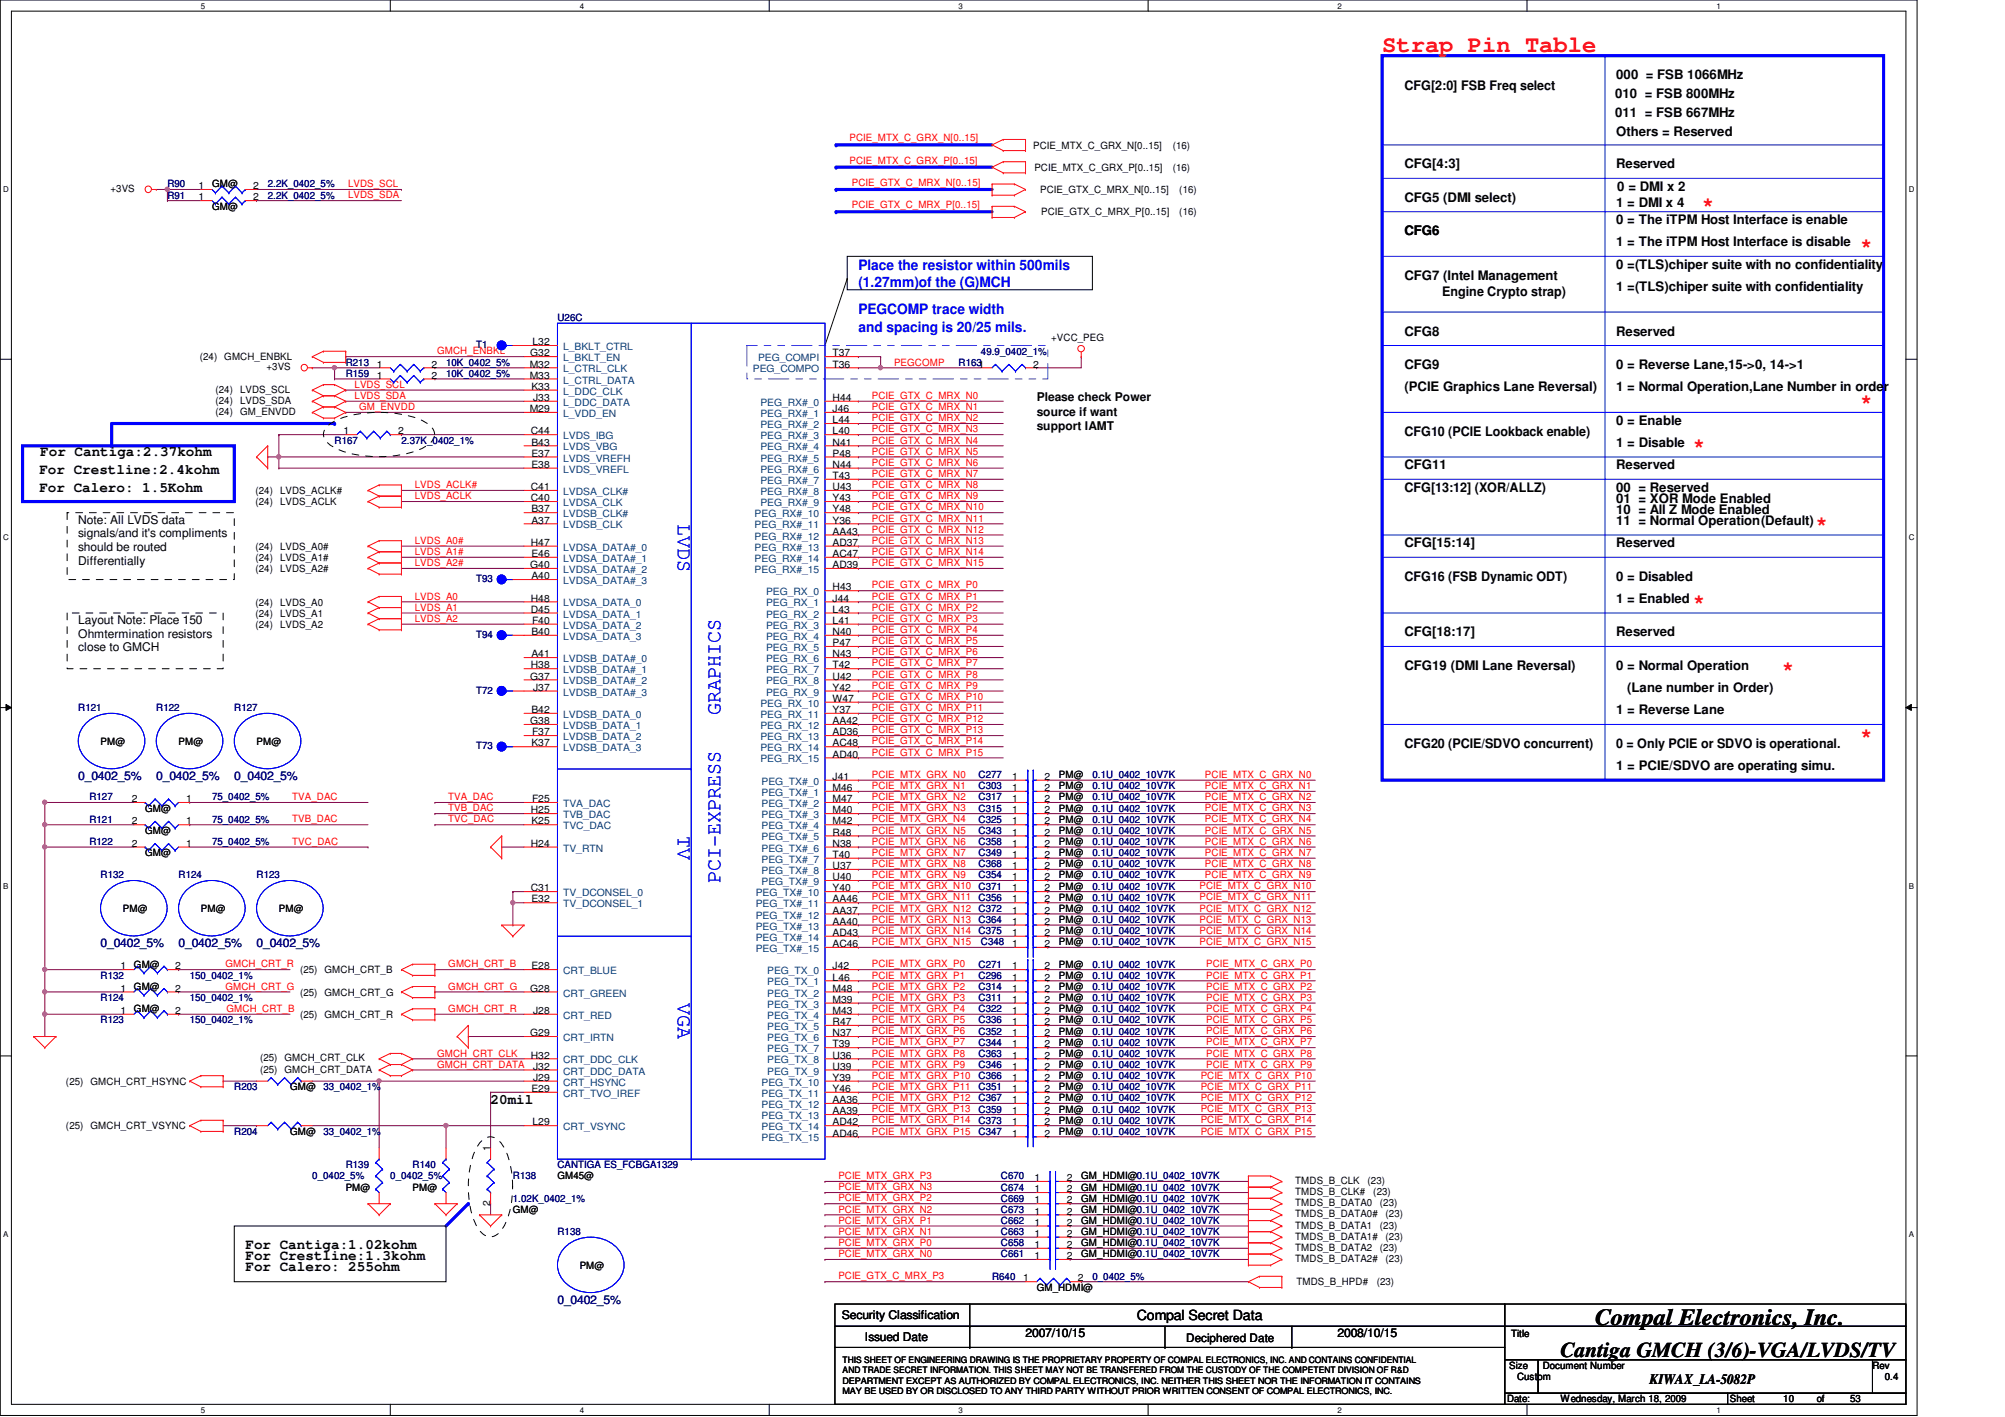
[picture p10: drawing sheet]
<svg xmlns="http://www.w3.org/2000/svg" width="297mm" height="210mm" viewBox="0 0 297 210" stroke-linecap="round" stroke-linejoin="round" font-family="sans-serif">
<defs><g id="words">
<g font-size="3.8" fill="#f00">
<text x="252.3" y="32.1">*</text>
<text x="275.8" y="38.2">*</text>
<text x="275.8" y="61.3">*</text>
<text x="251" y="67.9">*</text>
<text x="269.2" y="79.5">*</text>
<text x="251" y="91">*</text>
<text x="264.2" y="100.9">*</text>
<text x="275.8" y="110.8">*</text>
</g>
<text font-size="3.4" fill="#f00" x="204.8" y="7.7">Strap Pin Table</text>
<text font-size="3.4" x="236.3" y="196.3">Compal Electronics, Inc.</text>
<g font-size="3.1" fill="#00f">
<text x="100.4" y="77.6" transform="rotate(90 100.4 77.6)">LVDS</text>
<text x="106.7" y="105.9" transform="rotate(-90 106.7 105.9)">GRAPHICS</text>
<text x="100.4" y="123.8" transform="rotate(90 100.4 123.8)">TV</text>
<text x="106.7" y="130.8" transform="rotate(-90 106.7 130.8)">PCI-EXPRESS</text>
<text x="100.4" y="148.6" transform="rotate(90 100.4 148.6)">VGA</text>
</g>
<text font-size="3.1" x="231.2" y="201">Cantiga GMCH (3/6)-VGA/LVDS/TV</text>
<g font-size="2.1" fill="#00f">
<text x="127.2" y="40">Place the resistor within 500mils</text>
<text x="127.2" y="46.6">PEGCOMP trace width</text>
<text x="127.2" y="42.5">(1.27mm)of the (G)MCH</text>
<text x="127.2" y="49.1">and spacing is 20/25 mils.</text>
</g>
<g font-size="2.1">
<text x="5.8" y="70.3">For Crestline:2.4kohm</text>
<text x="6" y="67.6">For Cantiga:2.37kohm</text>
<text x="5.8" y="72.9">For Calero: 1.5Kohm</text>
<text x="72.7" y="163.5">20mil</text>
<text x="36.4" y="185">For Cantiga:1.02kohm</text>
<text x="36.4" y="188.3">For Calero: 255ohm</text>
<text x="36.4" y="186.6">For Crestline:1.3kohm</text>
<text x="168.4" y="195.6">Compal Secret Data</text>
<text x="244.4" y="205">KIWAX_LA-5082P</text>
</g>
<g font-size="1.9">
<text x="239.4" y="11.7">000 = FSB 1066MHz</text>
<text x="208.1" y="13.4">CFG[2:0] FSB Freq select</text>
<text x="239.3" y="17.4">011 = FSB 667MHz</text>
<text x="239.3" y="14.5">010 = FSB 800MHz</text>
<text x="239.4" y="20.2">Others = Reserved</text>
<text x="208.1" y="24.9">CFG[4:3]</text>
<text x="208.1" y="29.9">CFG5 (DMI select)</text>
<text x="239.4" y="24.9">Reserved</text>
<text x="239.6" y="28.2">0 = DMI x 2</text>
<text x="208.1" y="34.8">CFG6</text>
<text x="239.4" y="33.2">0 = The iTPM Host Interface is enable</text>
<text x="239.4" y="30.7">1 = DMI x 4</text>
<text x="208.1" y="41.4">CFG7 (Intel Management</text>
<text x="239.4" y="36.5">1 = The iTPM Host Interface is disable</text>
<text x="239.4" y="39.8">0 =(TLS)chiper suite with no confidentiality</text>
<text x="213.7" y="43.8">Engine Crypto strap)</text>
<text x="239.4" y="43.1">1 =(TLS)chiper suite with confidentiality</text>
<text x="208.1" y="49.7">CFG8</text>
<text x="239.4" y="49.7">Reserved</text>
<text x="208.1" y="54.7">CFG9</text>
<text x="208.1" y="58">(PCIE Graphics Lane Reversal)</text>
<text x="239.4" y="54.7">0 = Reverse Lane,15-&gt;0, 14-&gt;1</text>
<text x="239.4" y="58">1 = Normal Operation,Lane Number in order</text>
<text x="208.1" y="64.6">CFG10 (PCIE Lookback enable)</text>
<text x="239.4" y="62.9">0 = Enable</text>
<text x="208.1" y="69.5">CFG11</text>
<text x="239.4" y="66.2">1 = Disable</text>
<text x="239.4" y="69.5">Reserved</text>
<text x="208.1" y="72.8">CFG[13:12] (XOR/ALLZ)</text>
<text x="239.4" y="77.8">11 = Normal Operation(Default)</text>
<text x="239.4" y="76.1">10 = All Z Mode Enabled</text>
<text x="239.4" y="72.8">00 = Reserved</text>
<text x="239.4" y="74.5">01 = XOR Mode Enabled</text>
<text x="208.1" y="81.1">CFG[15:14]</text>
<text x="239.4" y="81.1">Reserved</text>
<text x="208.1" y="86">CFG16 (FSB Dynamic ODT)</text>
<text x="239.4" y="89.3">1 = Enabled</text>
<text x="239.4" y="86">0 = Disabled</text>
<text x="208.1" y="94.3">CFG[18:17]</text>
<text x="239.4" y="94.3">Reserved</text>
<text x="208.1" y="99.2">CFG19 (DMI Lane Reversal)</text>
<text x="239.4" y="99.2">0 = Normal Operation</text>
<text x="239.4" y="105.8">1 = Reverse Lane</text>
<text x="241.1" y="102.5">(Lane number in Order)</text>
<text x="208.1" y="110.8">CFG20 (PCIE/SDVO concurrent)</text>
<text x="239.4" y="110.8">0 = Only PCIE or SDVO is operational.</text>
<text x="239.4" y="114.1">1 = PCIE/SDVO are operating simu.</text>
</g>
<g font-size="1.8">
<text x="153.6" y="59.4">Please check Power</text>
<text x="153.6" y="61.6">source if want</text>
<text x="153.6" y="63.7">support IAMT</text>
<text x="11.6" y="77.6">Note: All LVDS data</text>
<text x="11.6" y="79.6">signals/and it's compliments</text>
<text x="11.6" y="81.6">should be routed</text>
<text x="11.6" y="83.7">Differentially</text>
<text x="11.6" y="92.4">Layout Note: Place 150</text>
<text x="11.6" y="94.4">Ohmtermination resistors</text>
<text x="11.6" y="96.5">close to GMCH</text>
<text x="124.7" y="195.5">Security Classification</text>
<text x="128.1" y="198.6">Issued Date</text>
<text x="151.9" y="198.1">2007/10/15</text>
<text x="198.2" y="198.1">2008/10/15</text>
</g>
<g font-size="1.8" fill="#000080">
<text x="11.6" y="115.5">0_0402_5%</text>
<text x="23.2" y="115.5">0_0402_5%</text>
<text x="34.7" y="115.5">0_0402_5%</text>
<text x="14.9" y="140.3">0_0402_5%</text>
<text x="26.5" y="140.3">0_0402_5%</text>
<text x="38" y="140.3">0_0402_5%</text>
<text x="82.6" y="193.1">0_0402_5%</text>
</g>
<text font-size="1.7" x="175.7" y="198.8">Deciphered Date</text>
<g font-size="1.5" fill="#f00">
<text x="125.9" y="21">PCIE_MTX_C_GRX_N[0..15]</text>
<text x="51.6" y="29.4">LVDS_SDA</text>
<text x="51.6" y="27.7">LVDS_SCL</text>
<text x="125.9" y="24.3">PCIE_MTX_C_GRX_P[0..15]</text>
<text x="126.2" y="27.6">PCIE_GTX_C_MRX_N[0..15]</text>
<text x="126.2" y="30.9">PCIE_GTX_C_MRX_P[0..15]</text>
<text x="64.8" y="52.5">GMCH_ENBKL</text>
<text x="52.5" y="59.1">LVDS_SDA</text>
<text x="52.5" y="57.4">LVDS_SCL</text>
<text x="129.2" y="59.1">PCIE_GTX_C_MRX_N0</text>
<text x="132.5" y="54.1">PEGCOMP</text>
<text x="53.2" y="60.7">GM_ENVDD</text>
<text x="129.2" y="60.7">PCIE_GTX_C_MRX_N1</text>
<text x="129.2" y="64.1">PCIE_GTX_C_MRX_N3</text>
<text x="129.2" y="62.4">PCIE_GTX_C_MRX_N2</text>
<text x="129.2" y="65.7">PCIE_GTX_C_MRX_N4</text>
<text x="129.2" y="67.4">PCIE_GTX_C_MRX_N5</text>
<text x="129.2" y="70.7">PCIE_GTX_C_MRX_N7</text>
<text x="129.2" y="69">PCIE_GTX_C_MRX_N6</text>
<text x="61.5" y="72.3">LVDS_ACLK#</text>
<text x="61.5" y="74">LVDS_ACLK</text>
<text x="129.2" y="77.3">PCIE_GTX_C_MRX_N11</text>
<text x="129.2" y="72.3">PCIE_GTX_C_MRX_N8</text>
<text x="129.2" y="75.6">PCIE_GTX_C_MRX_N10</text>
<text x="129.2" y="74">PCIE_GTX_C_MRX_N9</text>
<text x="61.5" y="82.2">LVDS_A1#</text>
<text x="61.5" y="83.9">LVDS_A2#</text>
<text x="61.5" y="80.6">LVDS_A0#</text>
<text x="129.2" y="82.2">PCIE_GTX_C_MRX_N14</text>
<text x="129.2" y="78.9">PCIE_GTX_C_MRX_N12</text>
<text x="129.2" y="80.6">PCIE_GTX_C_MRX_N13</text>
<text x="129.2" y="83.9">PCIE_GTX_C_MRX_N15</text>
<text x="61.5" y="88.8">LVDS_A0</text>
<text x="129.2" y="88.8">PCIE_GTX_C_MRX_P1</text>
<text x="129.2" y="87.2">PCIE_GTX_C_MRX_P0</text>
<text x="61.5" y="90.5">LVDS_A1</text>
<text x="61.5" y="92.1">LVDS_A2</text>
<text x="129.2" y="92.1">PCIE_GTX_C_MRX_P3</text>
<text x="129.2" y="93.8">PCIE_GTX_C_MRX_P4</text>
<text x="129.2" y="95.4">PCIE_GTX_C_MRX_P5</text>
<text x="129.2" y="90.5">PCIE_GTX_C_MRX_P2</text>
<text x="129.2" y="100.4">PCIE_GTX_C_MRX_P8</text>
<text x="129.2" y="98.7">PCIE_GTX_C_MRX_P7</text>
<text x="129.2" y="97.1">PCIE_GTX_C_MRX_P6</text>
<text x="129.2" y="105.3">PCIE_GTX_C_MRX_P11</text>
<text x="129.2" y="102">PCIE_GTX_C_MRX_P9</text>
<text x="129.2" y="103.7">PCIE_GTX_C_MRX_P10</text>
<text x="129.2" y="107">PCIE_GTX_C_MRX_P12</text>
<text x="129.2" y="110.3">PCIE_GTX_C_MRX_P14</text>
<text x="129.2" y="111.9">PCIE_GTX_C_MRX_P15</text>
<text x="129.2" y="108.6">PCIE_GTX_C_MRX_P13</text>
<text x="43.3" y="118.5">TVA_DAC</text>
<text x="66.4" y="118.5">TVA_DAC</text>
<text x="129.2" y="118.5">PCIE_MTX_GRX_N2</text>
<text x="129.2" y="116.9">PCIE_MTX_GRX_N1</text>
<text x="129.2" y="115.2">PCIE_MTX_GRX_N0</text>
<text x="178.5" y="116.9">PCIE_MTX_C_GRX_N1</text>
<text x="178.5" y="118.5">PCIE_MTX_C_GRX_N2</text>
<text x="178.5" y="115.2">PCIE_MTX_C_GRX_N0</text>
<text x="43.3" y="121.8">TVB_DAC</text>
<text x="43.3" y="125.1">TVC_DAC</text>
<text x="66.4" y="121.8">TVC_DAC</text>
<text x="66.4" y="120.2">TVB_DAC</text>
<text x="129.2" y="121.8">PCIE_MTX_GRX_N4</text>
<text x="129.2" y="120.2">PCIE_MTX_GRX_N3</text>
<text x="129.2" y="123.5">PCIE_MTX_GRX_N5</text>
<text x="129.2" y="125.1">PCIE_MTX_GRX_N6</text>
<text x="178.5" y="121.8">PCIE_MTX_C_GRX_N4</text>
<text x="178.5" y="123.5">PCIE_MTX_C_GRX_N5</text>
<text x="178.5" y="120.2">PCIE_MTX_C_GRX_N3</text>
<text x="178.5" y="125.1">PCIE_MTX_C_GRX_N6</text>
<text x="129.2" y="126.8">PCIE_MTX_GRX_N7</text>
<text x="129.2" y="128.4">PCIE_MTX_GRX_N8</text>
<text x="129.2" y="130.1">PCIE_MTX_GRX_N9</text>
<text x="129.2" y="131.7">PCIE_MTX_GRX_N10</text>
<text x="177.7" y="131.7">PCIE_MTX_C_GRX_N10</text>
<text x="178.5" y="126.8">PCIE_MTX_C_GRX_N7</text>
<text x="178.5" y="128.4">PCIE_MTX_C_GRX_N8</text>
<text x="178.5" y="130.1">PCIE_MTX_C_GRX_N9</text>
<text x="129.2" y="133.4">PCIE_MTX_GRX_N11</text>
<text x="129.2" y="135">PCIE_MTX_GRX_N12</text>
<text x="129.2" y="136.7">PCIE_MTX_GRX_N13</text>
<text x="177.7" y="135">PCIE_MTX_C_GRX_N12</text>
<text x="177.7" y="133.4">PCIE_MTX_C_GRX_N11</text>
<text x="177.7" y="136.7">PCIE_MTX_C_GRX_N13</text>
<text x="33.4" y="143.3">GMCH_CRT_R</text>
<text x="66.4" y="143.3">GMCH_CRT_B</text>
<text x="129.2" y="140">PCIE_MTX_GRX_N15</text>
<text x="129.2" y="138.3">PCIE_MTX_GRX_N14</text>
<text x="129.2" y="143.3">PCIE_MTX_GRX_P0</text>
<text x="177.7" y="138.3">PCIE_MTX_C_GRX_N14</text>
<text x="177.7" y="140">PCIE_MTX_C_GRX_N15</text>
<text x="178.7" y="143.3">PCIE_MTX_C_GRX_P0</text>
<text x="33.4" y="146.6">GMCH_CRT_G</text>
<text x="33.6" y="149.9">GMCH_CRT_B</text>
<text x="66.4" y="149.9">GMCH_CRT_R</text>
<text x="66.4" y="146.6">GMCH_CRT_G</text>
<text x="129.2" y="144.9">PCIE_MTX_GRX_P1</text>
<text x="129.2" y="146.6">PCIE_MTX_GRX_P2</text>
<text x="129.2" y="148.3">PCIE_MTX_GRX_P3</text>
<text x="129.2" y="149.9">PCIE_MTX_GRX_P4</text>
<text x="178.7" y="144.9">PCIE_MTX_C_GRX_P1</text>
<text x="178.7" y="146.6">PCIE_MTX_C_GRX_P2</text>
<text x="178.7" y="149.9">PCIE_MTX_C_GRX_P4</text>
<text x="178.7" y="148.3">PCIE_MTX_C_GRX_P3</text>
<text x="129.2" y="154.9">PCIE_MTX_GRX_P7</text>
<text x="129.2" y="151.6">PCIE_MTX_GRX_P5</text>
<text x="129.2" y="153.2">PCIE_MTX_GRX_P6</text>
<text x="178.7" y="154.9">PCIE_MTX_C_GRX_P7</text>
<text x="178.7" y="151.6">PCIE_MTX_C_GRX_P5</text>
<text x="178.7" y="153.2">PCIE_MTX_C_GRX_P6</text>
<text x="64.8" y="158.2">GMCH_CRT_DATA</text>
<text x="64.8" y="156.5">GMCH_CRT_CLK</text>
<text x="129.2" y="156.5">PCIE_MTX_GRX_P8</text>
<text x="129.2" y="161.5">PCIE_MTX_GRX_P11</text>
<text x="129.2" y="159.8">PCIE_MTX_GRX_P10</text>
<text x="129.2" y="158.2">PCIE_MTX_GRX_P9</text>
<text x="177.9" y="159.8">PCIE_MTX_C_GRX_P10</text>
<text x="177.9" y="161.5">PCIE_MTX_C_GRX_P11</text>
<text x="178.7" y="158.2">PCIE_MTX_C_GRX_P9</text>
<text x="178.7" y="156.5">PCIE_MTX_C_GRX_P8</text>
<text x="129.2" y="166.4">PCIE_MTX_GRX_P14</text>
<text x="129.2" y="164.8">PCIE_MTX_GRX_P13</text>
<text x="129.2" y="163.1">PCIE_MTX_GRX_P12</text>
<text x="177.9" y="163.1">PCIE_MTX_C_GRX_P12</text>
<text x="177.9" y="164.8">PCIE_MTX_C_GRX_P13</text>
<text x="177.9" y="166.4">PCIE_MTX_C_GRX_P14</text>
<text x="129.2" y="168.1">PCIE_MTX_GRX_P15</text>
<text x="177.9" y="168.1">PCIE_MTX_C_GRX_P15</text>
<text x="124.2" y="174.7">PCIE_MTX_GRX_P3</text>
<text x="124.2" y="179.6">PCIE_MTX_GRX_N2</text>
<text x="124.2" y="178">PCIE_MTX_GRX_P2</text>
<text x="124.2" y="176.3">PCIE_MTX_GRX_N3</text>
<text x="124.2" y="181.3">PCIE_MTX_GRX_P1</text>
<text x="124.2" y="184.6">PCIE_MTX_GRX_P0</text>
<text x="124.2" y="182.9">PCIE_MTX_GRX_N1</text>
<text x="124.2" y="189.5">PCIE_GTX_C_MRX_P3</text>
<text x="124.2" y="186.2">PCIE_MTX_GRX_N0</text>
</g>
<g font-size="1.5">
<text x="153.1" y="22">PCIE_MTX_C_GRX_N[0..15]</text>
<text x="173.7" y="22">(16)</text>
<text x="16.4" y="28.4">+3VS</text>
<text x="29.4" y="28">1</text>
<text x="29.4" y="29.7">1</text>
<text x="31.4" y="27.8">GM@</text>
<text x="37.5" y="28">2</text>
<text x="37.5" y="29.7">2</text>
<text x="153.2" y="25.3">PCIE_MTX_C_GRX_P[0..15]</text>
<text x="154.1" y="28.6">PCIE_GTX_C_MRX_N[0..15]</text>
<text x="173.7" y="25.3">(16)</text>
<text x="174.7" y="28.6">(16)</text>
<text x="31.4" y="31.1">GM@</text>
<text x="154.3" y="31.9">PCIE_GTX_C_MRX_P[0..15]</text>
<text x="174.7" y="31.9">(16)</text>
<text x="29.6" y="53.4">(24)</text>
<text x="33.2" y="53.4">GMCH_ENBKL</text>
<text x="78.6" y="52.8">G32</text>
<text x="78.9" y="51.1">L32</text>
<text x="123.4" y="52.8">T37</text>
<text x="155.7" y="50.5">+VCC_PEG</text>
<text x="31.9" y="59.8">(24)</text>
<text x="31.9" y="58.2">(24)</text>
<text x="35.6" y="59.8">LVDS_SDA</text>
<text x="35.6" y="58.2">LVDS_SCL</text>
<text x="39.5" y="54.9">+3VS</text>
<text x="55.8" y="54.4">1</text>
<text x="55.8" y="56.1">1</text>
<text x="63.9" y="54.4">2</text>
<text x="63.9" y="56.1">2</text>
<text x="78.5" y="54.4">M32</text>
<text x="78.5" y="56.1">M33</text>
<text x="78.7" y="57.7">K33</text>
<text x="79" y="59.4">J33</text>
<text x="123.4" y="54.4">T36</text>
<text x="123.4" y="59.4">H44</text>
<text x="153.1" y="54.4">2</text>
<text x="31.9" y="61.5">(24)</text>
<text x="35.6" y="61.5">GM_ENVDD</text>
<text x="50.9" y="64.3">1</text>
<text x="59" y="64.3">2</text>
<text x="78.5" y="61">M29</text>
<text x="78.7" y="64.3">C44</text>
<text x="78.7" y="66">B43</text>
<text x="123.4" y="61">J46</text>
<text x="123.4" y="62.7">L44</text>
<text x="123.4" y="64.3">L40</text>
<text x="123.4" y="66">N41</text>
<text x="78.7" y="67.6">E37</text>
<text x="78.7" y="69.3">E38</text>
<text x="123.4" y="67.6">P48</text>
<text x="123.4" y="69.3">N44</text>
<text x="123.4" y="71">T43</text>
<text x="37.8" y="73.2">(24)</text>
<text x="37.8" y="74.8">(24)</text>
<text x="41.5" y="73.2">LVDS_ACLK#</text>
<text x="41.5" y="74.8">LVDS_ACLK</text>
<text x="78.7" y="72.6">C41</text>
<text x="78.7" y="74.3">C40</text>
<text x="78.7" y="75.9">B37</text>
<text x="78.7" y="77.6">A37</text>
<text x="123.4" y="72.6">U43</text>
<text x="123.4" y="74.3">Y43</text>
<text x="123.4" y="75.9">Y48</text>
<text x="123.4" y="77.6">Y36</text>
<text x="37.8" y="83.1">(24)</text>
<text x="37.8" y="81.4">(24)</text>
<text x="41.5" y="83.1">LVDS_A1#</text>
<text x="41.5" y="81.4">LVDS_A0#</text>
<text x="78.7" y="80.9">H47</text>
<text x="78.7" y="82.5">E46</text>
<text x="123.4" y="79.2">AA43</text>
<text x="123.4" y="80.9">AD37</text>
<text x="123.4" y="82.5">AC47</text>
<text x="37.8" y="84.8">(24)</text>
<text x="37.8" y="89.7">(24)</text>
<text x="41.5" y="84.8">LVDS_A2#</text>
<text x="41.5" y="89.7">LVDS_A0</text>
<text x="78.6" y="84.2">G40</text>
<text x="78.7" y="89.1">H48</text>
<text x="78.7" y="85.8">A40</text>
<text x="123.4" y="84.2">AD39</text>
<text x="123.4" y="87.5">H43</text>
<text x="123.4" y="89.1">J44</text>
<text x="37.8" y="91.4">(24)</text>
<text x="37.8" y="93">(24)</text>
<text x="41.5" y="91.4">LVDS_A1</text>
<text x="41.5" y="93">LVDS_A2</text>
<text x="78.7" y="90.8">D45</text>
<text x="78.7" y="94.1">B40</text>
<text x="78.8" y="92.4">F40</text>
<text x="123.4" y="90.8">L43</text>
<text x="123.4" y="92.4">L41</text>
<text x="123.4" y="94.1">N40</text>
<text x="123.4" y="95.7">P47</text>
<text x="78.6" y="100.7">G37</text>
<text x="78.7" y="99">H38</text>
<text x="78.7" y="97.4">A41</text>
<text x="123.4" y="97.4">N43</text>
<text x="123.4" y="99">T42</text>
<text x="123.4" y="100.7">U42</text>
<text x="78.6" y="107.3">G38</text>
<text x="78.7" y="105.6">B42</text>
<text x="79" y="102.3">J37</text>
<text x="123.4" y="102.3">Y42</text>
<text x="123.4" y="104">W47</text>
<text x="123.4" y="105.6">Y37</text>
<text x="123.4" y="107.3">AA42</text>
<text x="14.9" y="110.3">PM@</text>
<text x="26.5" y="110.3">PM@</text>
<text x="38" y="110.3">PM@</text>
<text x="78.7" y="110.6">K37</text>
<text x="78.8" y="108.9">F37</text>
<text x="123.4" y="108.9">AD36</text>
<text x="123.4" y="110.6">AC48</text>
<text x="123.4" y="112.2">AD40</text>
<text x="19.5" y="118.8">2</text>
<text x="27.6" y="118.8">1</text>
<text x="78.8" y="118.8">F25</text>
<text x="123.4" y="115.5">J41</text>
<text x="123.4" y="117.2">M46</text>
<text x="123.4" y="118.8">M47</text>
<text x="149.9" y="118.8">1</text>
<text x="149.9" y="117.2">1</text>
<text x="149.9" y="115.5">1</text>
<text x="154.7" y="118.8">2</text>
<text x="154.7" y="117.2">2</text>
<text x="154.7" y="115.5">2</text>
<text x="156.9" y="118.6">PM@</text>
<text x="156.9" y="116.9">PM@</text>
<text x="156.9" y="115.3">PM@</text>
<text x="19.5" y="122.1">2</text>
<text x="19.5" y="125.4">2</text>
<text x="21.5" y="123.5">GM@</text>
<text x="21.5" y="120.2">GM@</text>
<text x="27.6" y="122.1">1</text>
<text x="27.6" y="125.4">1</text>
<text x="78.7" y="120.5">H25</text>
<text x="78.7" y="125.4">H24</text>
<text x="78.7" y="122.1">K25</text>
<text x="123.4" y="120.5">M40</text>
<text x="123.4" y="122.1">M42</text>
<text x="123.4" y="123.8">R48</text>
<text x="123.4" y="125.4">N38</text>
<text x="149.9" y="125.4">1</text>
<text x="149.9" y="123.8">1</text>
<text x="149.9" y="122.1">1</text>
<text x="149.9" y="120.5">1</text>
<text x="154.7" y="125.4">2</text>
<text x="154.7" y="123.8">2</text>
<text x="154.7" y="122.1">2</text>
<text x="154.7" y="120.5">2</text>
<text x="156.9" y="125.2">PM@</text>
<text x="156.9" y="123.5">PM@</text>
<text x="156.9" y="121.9">PM@</text>
<text x="156.9" y="120.2">PM@</text>
<text x="21.5" y="126.8">GM@</text>
<text x="123.4" y="127.1">T40</text>
<text x="123.4" y="128.7">U37</text>
<text x="123.4" y="130.4">U40</text>
<text x="149.9" y="127.1">1</text>
<text x="149.9" y="128.7">1</text>
<text x="149.9" y="130.4">1</text>
<text x="154.7" y="127.1">2</text>
<text x="154.7" y="128.7">2</text>
<text x="154.7" y="130.4">2</text>
<text x="156.9" y="131.8">PM@</text>
<text x="156.9" y="126.8">PM@</text>
<text x="156.9" y="128.5">PM@</text>
<text x="156.9" y="130.1">PM@</text>
<text x="18.2" y="135.1">PM@</text>
<text x="29.8" y="135.1">PM@</text>
<text x="41.3" y="135.1">PM@</text>
<text x="78.7" y="132">C31</text>
<text x="78.7" y="133.7">E32</text>
<text x="123.4" y="132">Y40</text>
<text x="123.4" y="133.7">AA46</text>
<text x="123.4" y="135.3">AA37</text>
<text x="123.4" y="137">AA40</text>
<text x="149.9" y="132">1</text>
<text x="149.9" y="133.7">1</text>
<text x="149.9" y="135.3">1</text>
<text x="149.9" y="137">1</text>
<text x="154.7" y="132">2</text>
<text x="154.7" y="133.7">2</text>
<text x="154.7" y="135.3">2</text>
<text x="154.7" y="137">2</text>
<text x="156.9" y="133.4">PM@</text>
<text x="156.9" y="135.1">PM@</text>
<text x="156.9" y="136.7">PM@</text>
<text x="17.9" y="143.6">1</text>
<text x="19.9" y="143.3">GM@</text>
<text x="25.9" y="143.6">2</text>
<text x="78.7" y="143.6">E28</text>
<text x="123.4" y="138.6">AD43</text>
<text x="123.4" y="140.3">AC46</text>
<text x="123.4" y="143.6">J42</text>
<text x="149.9" y="138.6">1</text>
<text x="149.9" y="143.6">1</text>
<text x="149.9" y="140.3">1</text>
<text x="154.7" y="138.6">2</text>
<text x="154.7" y="143.6">2</text>
<text x="154.7" y="140.3">2</text>
<text x="156.9" y="138.4">PM@</text>
<text x="156.9" y="143.3">PM@</text>
<text x="156.9" y="140">PM@</text>
<text x="17.9" y="146.9">1</text>
<text x="19.9" y="146.6">GM@</text>
<text x="19.9" y="149.9">GM@</text>
<text x="25.9" y="146.9">2</text>
<text x="44.4" y="144.2">(25)</text>
<text x="44.4" y="147.5">(25)</text>
<text x="48.1" y="144.2">GMCH_CRT_B</text>
<text x="48.1" y="147.5">GMCH_CRT_G</text>
<text x="78.6" y="146.9">G28</text>
<text x="123.4" y="145.2">L46</text>
<text x="123.4" y="146.9">M48</text>
<text x="123.4" y="148.5">M39</text>
<text x="149.9" y="146.9">1</text>
<text x="149.9" y="148.5">1</text>
<text x="149.9" y="145.2">1</text>
<text x="154.7" y="146.9">2</text>
<text x="154.7" y="148.5">2</text>
<text x="154.7" y="145.2">2</text>
<text x="156.9" y="146.6">PM@</text>
<text x="156.9" y="148.3">PM@</text>
<text x="156.9" y="145">PM@</text>
<text x="156.9" y="149.9">PM@</text>
<text x="17.9" y="150.2">1</text>
<text x="25.9" y="150.2">2</text>
<text x="44.4" y="150.8">(25)</text>
<text x="48.1" y="150.8">GMCH_CRT_R</text>
<text x="78.6" y="153.5">G29</text>
<text x="79" y="150.2">J28</text>
<text x="123.4" y="150.2">M43</text>
<text x="123.4" y="151.8">R47</text>
<text x="123.4" y="153.5">N37</text>
<text x="123.4" y="155.2">T39</text>
<text x="149.9" y="155.2">1</text>
<text x="149.9" y="153.5">1</text>
<text x="149.9" y="151.8">1</text>
<text x="149.9" y="150.2">1</text>
<text x="154.7" y="155.2">2</text>
<text x="154.7" y="153.5">2</text>
<text x="154.7" y="151.8">2</text>
<text x="154.7" y="150.2">2</text>
<text x="156.9" y="154.9">PM@</text>
<text x="156.9" y="153.2">PM@</text>
<text x="156.9" y="151.6">PM@</text>
<text x="9.8" y="160.7">(25)</text>
<text x="13.4" y="160.7">GMCH_CRT_HSYNC</text>
<text x="38.5" y="158.9">(25)</text>
<text x="38.5" y="157.2">(25)</text>
<text x="42.2" y="158.9">GMCH_CRT_DATA</text>
<text x="42.2" y="157.2">GMCH_CRT_CLK</text>
<text x="43" y="161.5">GM@</text>
<text x="78.7" y="156.8">H32</text>
<text x="78.7" y="161.8">E29</text>
<text x="79" y="158.5">J32</text>
<text x="79" y="160.1">J29</text>
<text x="123.4" y="156.8">U36</text>
<text x="123.4" y="158.5">U39</text>
<text x="123.4" y="160.1">Y39</text>
<text x="123.4" y="161.8">Y46</text>
<text x="149.9" y="156.8">1</text>
<text x="149.9" y="160.1">1</text>
<text x="149.9" y="158.5">1</text>
<text x="149.9" y="161.8">1</text>
<text x="154.7" y="156.8">2</text>
<text x="154.7" y="160.1">2</text>
<text x="154.7" y="158.5">2</text>
<text x="154.7" y="161.8">2</text>
<text x="156.9" y="156.5">PM@</text>
<text x="156.9" y="159.9">PM@</text>
<text x="156.9" y="158.2">PM@</text>
<text x="156.9" y="161.5">PM@</text>
<text x="9.8" y="167.3">(25)</text>
<text x="13.4" y="167.3">GMCH_CRT_VSYNC</text>
<text x="78.9" y="166.7">L29</text>
<text x="123.4" y="163.4">AA36</text>
<text x="123.4" y="165.1">AA39</text>
<text x="123.4" y="166.7">AD42</text>
<text x="149.9" y="165.1">1</text>
<text x="149.9" y="166.7">1</text>
<text x="149.9" y="163.4">1</text>
<text x="154.7" y="165.1">2</text>
<text x="154.7" y="166.7">2</text>
<text x="154.7" y="163.4">2</text>
<text x="156.9" y="164.8">PM@</text>
<text x="156.9" y="166.5">PM@</text>
<text x="156.9" y="163.2">PM@</text>
<text x="43" y="168.1">GM@</text>
<text x="72.6" y="170.6" transform="rotate(-90 72.6 170.6)">1</text>
<text x="123.4" y="168.4">AD46</text>
<text x="149.9" y="168.4">1</text>
<text x="154.7" y="168.4">2</text>
<text x="156.9" y="168.1">PM@</text>
<text x="51.2" y="176.4">PM@</text>
<text x="61.1" y="176.4">PM@</text>
<text x="72.6" y="178.6" transform="rotate(-90 72.6 178.6)">2</text>
<text x="76" y="179.7">GM@</text>
<text x="82.6" y="174.7">GM45@</text>
<text x="153.2" y="179.9">1</text>
<text x="153.2" y="178.3">1</text>
<text x="153.2" y="175">1</text>
<text x="153.2" y="176.6">1</text>
<text x="158" y="179.9">2</text>
<text x="158" y="178.3">2</text>
<text x="158" y="175">2</text>
<text x="158" y="176.6">2</text>
<text x="160.2" y="179.7">GM_HDMI@0.1U_0402_10V7K</text>
<text x="160.2" y="178">GM_HDMI@0.1U_0402_10V7K</text>
<text x="160.2" y="174.7">GM_HDMI@0.1U_0402_10V7K</text>
<text x="160.2" y="176.4">GM_HDMI@0.1U_0402_10V7K</text>
<text x="191.9" y="175.4">TMDS_B_CLK</text>
<text x="191.9" y="177">TMDS_B_CLK#</text>
<text x="191.9" y="178.7">TMDS_B_DATA0</text>
<text x="202.6" y="175.4">(23)</text>
<text x="203.5" y="177">(23)</text>
<text x="204.4" y="178.7">(23)</text>
<text x="153.2" y="183.2">1</text>
<text x="153.2" y="181.6">1</text>
<text x="153.2" y="184.9">1</text>
<text x="158" y="183.2">2</text>
<text x="158" y="181.6">2</text>
<text x="158" y="184.9">2</text>
<text x="160.2" y="183">GM_HDMI@0.1U_0402_10V7K</text>
<text x="160.2" y="181.3">GM_HDMI@0.1U_0402_10V7K</text>
<text x="160.2" y="184.6">GM_HDMI@0.1U_0402_10V7K</text>
<text x="191.9" y="180.3">TMDS_B_DATA0#</text>
<text x="191.9" y="182">TMDS_B_DATA1</text>
<text x="191.9" y="183.6">TMDS_B_DATA1#</text>
<text x="191.9" y="185.3">TMDS_B_DATA2</text>
<text x="204.4" y="182">(23)</text>
<text x="204.4" y="185.3">(23)</text>
<text x="205.3" y="180.3">(23)</text>
<text x="205.3" y="183.6">(23)</text>
<text x="85.9" y="187.9">PM@</text>
<text x="151.6" y="189.8">1</text>
<text x="153.2" y="186.5">1</text>
<text x="153.6" y="191.2">GM_HDMI@</text>
<text x="158" y="186.5">2</text>
<text x="159.7" y="189.8">2</text>
<text x="160.2" y="186.3">GM_HDMI@0.1U_0402_10V7K</text>
<text x="191.9" y="186.9">TMDS_B_DATA2#</text>
<text x="192.1" y="190.4">TMDS_B_HPD#</text>
<text x="204" y="190.4">(23)</text>
<text x="205.3" y="186.9">(23)</text>
<text x="223.9" y="198">Title</text>
<text x="223.6" y="202.8">Size</text>
<text x="228.6" y="202.8">Document Number</text>
<text x="277.4" y="202.8">Rev</text>
<text x="223.3" y="207.7">Date:</text>
<text x="224.7" y="204.4">Custom</text>
<text x="231.2" y="207.7">Wednesday, March 18, 2009</text>
<text x="256.3" y="207.7">Sheet</text>
<text x="264.2" y="207.7">10</text>
<text x="269.2" y="207.7">of</text>
<text x="274.1" y="207.7">53</text>
<text x="279.2" y="204.4">0.4</text>
</g>
<g font-size="1.5" fill="#000080">
<text x="24.8" y="27.8">R90</text>
<text x="24.8" y="29.4">R91</text>
<text x="39.7" y="27.8">2.2K_0402_5%</text>
<text x="39.7" y="29.4">2.2K_0402_5%</text>
<text x="82.6" y="47.6">U26C</text>
<text x="70.5" y="51.6">T1</text>
<text x="145.3" y="52.5">49.9_0402_1%</text>
<text x="51.2" y="54.2">R213</text>
<text x="51.2" y="55.8">R159</text>
<text x="66.1" y="54.2">10K_0402_5%</text>
<text x="66.1" y="55.8">10K_0402_5%</text>
<text x="142" y="54.2">R1631</text>
<text x="49.6" y="65.7">R167</text>
<text x="59.5" y="65.7">2.37K_0402_1%</text>
<text x="70.5" y="86.2">T93</text>
<text x="70.5" y="94.5">T94</text>
<text x="11.6" y="105.4">R121</text>
<text x="23.2" y="105.4">R122</text>
<text x="34.7" y="105.4">R127</text>
<text x="70.5" y="102.7">T72</text>
<text x="70.5" y="111">T73</text>
<text x="13.2" y="118.6">R127</text>
<text x="31.4" y="118.6">75_0402_5%</text>
<text x="145" y="118.6">C317</text>
<text x="145" y="116.9">C303</text>
<text x="145" y="115.3">C277</text>
<text x="161.8" y="118.6">0.1U_0402_10V7K</text>
<text x="161.8" y="116.9">0.1U_0402_10V7K</text>
<text x="161.8" y="115.3">0.1U_0402_10V7K</text>
<text x="13.2" y="121.9">R121</text>
<text x="13.2" y="125.2">R122</text>
<text x="31.4" y="121.9">75_0402_5%</text>
<text x="31.4" y="125.2">75_0402_5%</text>
<text x="145" y="125.2">C358</text>
<text x="145" y="123.5">C343</text>
<text x="145" y="121.9">C325</text>
<text x="145" y="120.2">C315</text>
<text x="161.8" y="125.2">0.1U_0402_10V7K</text>
<text x="161.8" y="123.5">0.1U_0402_10V7K</text>
<text x="161.8" y="121.9">0.1U_0402_10V7K</text>
<text x="161.8" y="120.2">0.1U_0402_10V7K</text>
<text x="14.9" y="130.1">R132</text>
<text x="26.5" y="130.1">R124</text>
<text x="38" y="130.1">R123</text>
<text x="145" y="131.8">C371</text>
<text x="145" y="126.8">C349</text>
<text x="145" y="128.5">C368</text>
<text x="145" y="130.1">C354</text>
<text x="161.8" y="131.8">0.1U_0402_10V7K</text>
<text x="161.8" y="126.8">0.1U_0402_10V7K</text>
<text x="161.8" y="128.5">0.1U_0402_10V7K</text>
<text x="161.8" y="130.1">0.1U_0402_10V7K</text>
<text x="145" y="133.4">C356</text>
<text x="145" y="135.1">C372</text>
<text x="145" y="136.7">C364</text>
<text x="161.8" y="133.4">0.1U_0402_10V7K</text>
<text x="161.8" y="135.1">0.1U_0402_10V7K</text>
<text x="161.8" y="136.7">0.1U_0402_10V7K</text>
<text x="145" y="138.4">C375</text>
<text x="145" y="143.3">C271</text>
<text x="145.3" y="140">C348</text>
<text x="161.8" y="138.4">0.1U_0402_10V7K</text>
<text x="161.8" y="143.3">0.1U_0402_10V7K</text>
<text x="161.8" y="140">0.1U_0402_10V7K</text>
<text x="14.9" y="148.3">R124</text>
<text x="14.9" y="145">R132</text>
<text x="28.1" y="148.3">150_0402_1%</text>
<text x="28.1" y="145">150_0402_1%</text>
<text x="145" y="146.6">C314</text>
<text x="145" y="148.3">C311</text>
<text x="145" y="145">C296</text>
<text x="145" y="149.9">C322</text>
<text x="161.8" y="146.6">0.1U_0402_10V7K</text>
<text x="161.8" y="148.3">0.1U_0402_10V7K</text>
<text x="161.8" y="145">0.1U_0402_10V7K</text>
<text x="161.8" y="149.9">0.1U_0402_10V7K</text>
<text x="14.9" y="151.6">R123</text>
<text x="28.1" y="151.6">150_0402_1%</text>
<text x="145" y="154.9">C344</text>
<text x="145" y="153.2">C352</text>
<text x="145" y="151.6">C336</text>
<text x="161.8" y="154.9">0.1U_0402_10V7K</text>
<text x="161.8" y="153.2">0.1U_0402_10V7K</text>
<text x="161.8" y="151.6">0.1U_0402_10V7K</text>
<text x="34.7" y="161.5">R203</text>
<text x="47.9" y="161.5">33_0402_1%</text>
<text x="145" y="156.5">C363</text>
<text x="145" y="159.9">C366</text>
<text x="145" y="158.2">C346</text>
<text x="145" y="161.5">C351</text>
<text x="161.8" y="156.5">0.1U_0402_10V7K</text>
<text x="161.8" y="159.9">0.1U_0402_10V7K</text>
<text x="161.8" y="158.2">0.1U_0402_10V7K</text>
<text x="161.8" y="161.5">0.1U_0402_10V7K</text>
<text x="145" y="164.8">C359</text>
<text x="145" y="166.5">C373</text>
<text x="145" y="163.2">C367</text>
<text x="161.8" y="164.8">0.1U_0402_10V7K</text>
<text x="161.8" y="166.5">0.1U_0402_10V7K</text>
<text x="161.8" y="163.2">0.1U_0402_10V7K</text>
<text x="34.7" y="168.1">R204</text>
<text x="47.9" y="168.1">33_0402_1%</text>
<text x="51.2" y="173.1">R139</text>
<text x="61.1" y="173.1">R140</text>
<text x="82.6" y="173.1">CANTIGA ES_FCBGA1329</text>
<text x="145" y="168.1">C347</text>
<text x="161.8" y="168.1">0.1U_0402_10V7K</text>
<text x="46.3" y="174.7">0_0402_5%</text>
<text x="57.8" y="174.7">0_0402_5%</text>
<text x="76" y="174.7">R138</text>
<text x="76" y="178">1.02K_0402_1%</text>
<text x="148.3" y="179.7">C673</text>
<text x="148.3" y="178">C669</text>
<text x="148.3" y="174.7">C670</text>
<text x="148.3" y="176.4">C674</text>
<text x="82.6" y="183">R138</text>
<text x="148.3" y="183">C663</text>
<text x="148.3" y="181.3">C662</text>
<text x="148.3" y="184.6">C658</text>
<text x="147" y="189.6">R640</text>
<text x="148.3" y="186.3">C661</text>
<text x="161.8" y="189.6">0_0402_5%</text>
</g>
<g font-size="1.5" fill="#004080">
<text x="83.4" y="51.9">L_BKLT_CTRL</text>
<text x="83.4" y="53.5">L_BKLT_EN</text>
<text x="112.3" y="53.5">PEG_COMPI</text>
<text x="83.4" y="55.2">L_CTRL_CLK</text>
<text x="83.4" y="56.8">L_CTRL_DATA</text>
<text x="83.4" y="58.5">L_DDC_CLK</text>
<text x="111.5" y="55.2">PEG_COMPO</text>
<text x="83.4" y="60.1">L_DDC_DATA</text>
<text x="83.4" y="61.8">L_VDD_EN</text>
<text x="83.4" y="65.1">LVDS_IBG</text>
<text x="112.6" y="60.1">PEG_RX#_0</text>
<text x="112.6" y="61.8">PEG_RX#_1</text>
<text x="112.6" y="63.4">PEG_RX#_2</text>
<text x="112.6" y="65.1">PEG_RX#_3</text>
<text x="83.4" y="66.7">LVDS_VBG</text>
<text x="83.4" y="68.4">LVDS_VREFH</text>
<text x="83.4" y="70">LVDS_VREFL</text>
<text x="112.6" y="66.7">PEG_RX#_4</text>
<text x="112.6" y="68.4">PEG_RX#_5</text>
<text x="112.6" y="70">PEG_RX#_6</text>
<text x="112.6" y="71.7">PEG_RX#_7</text>
<text x="83.4" y="73.3">LVDSA_CLK#</text>
<text x="83.4" y="75">LVDSA_CLK</text>
<text x="83.4" y="76.6">LVDSB_CLK#</text>
<text x="111.8" y="76.6">PEG_RX#_10</text>
<text x="112.6" y="73.3">PEG_RX#_8</text>
<text x="112.6" y="75">PEG_RX#_9</text>
<text x="83.4" y="78.3">LVDSB_CLK</text>
<text x="83.4" y="81.6">LVDSA_DATA#_0</text>
<text x="83.4" y="83.2">LVDSA_DATA#_1</text>
<text x="111.8" y="78.3">PEG_RX#_11</text>
<text x="111.8" y="79.9">PEG_RX#_12</text>
<text x="111.8" y="81.6">PEG_RX#_13</text>
<text x="111.8" y="83.2">PEG_RX#_14</text>
<text x="83.4" y="84.9">LVDSA_DATA#_2</text>
<text x="83.4" y="86.5">LVDSA_DATA#_3</text>
<text x="83.4" y="89.8">LVDSA_DATA_0</text>
<text x="111.8" y="84.9">PEG_RX#_15</text>
<text x="113.5" y="88.2">PEG_RX_0</text>
<text x="113.5" y="89.8">PEG_RX_1</text>
<text x="83.4" y="91.5">LVDSA_DATA_1</text>
<text x="83.4" y="93.1">LVDSA_DATA_2</text>
<text x="83.4" y="94.8">LVDSA_DATA_3</text>
<text x="113.5" y="91.5">PEG_RX_2</text>
<text x="113.5" y="93.1">PEG_RX_3</text>
<text x="113.5" y="94.8">PEG_RX_4</text>
<text x="83.4" y="98.1">LVDSB_DATA#_0</text>
<text x="83.4" y="99.7">LVDSB_DATA#_1</text>
<text x="83.4" y="101.4">LVDSB_DATA#_2</text>
<text x="113.5" y="96.4">PEG_RX_5</text>
<text x="113.5" y="98.1">PEG_RX_6</text>
<text x="113.5" y="99.7">PEG_RX_7</text>
<text x="113.5" y="101.4">PEG_RX_8</text>
<text x="83.4" y="103">LVDSB_DATA#_3</text>
<text x="83.4" y="106.3">LVDSB_DATA_0</text>
<text x="83.4" y="108">LVDSB_DATA_1</text>
<text x="112.6" y="104.7">PEG_RX_10</text>
<text x="112.6" y="106.3">PEG_RX_11</text>
<text x="112.6" y="108">PEG_RX_12</text>
<text x="113.5" y="103">PEG_RX_9</text>
<text x="83.4" y="109.6">LVDSB_DATA_2</text>
<text x="83.4" y="111.3">LVDSB_DATA_3</text>
<text x="112.6" y="109.6">PEG_RX_13</text>
<text x="112.6" y="111.3">PEG_RX_14</text>
<text x="112.6" y="112.9">PEG_RX_15</text>
<text x="83.4" y="119.5">TVA_DAC</text>
<text x="112.8" y="116.2">PEG_TX#_0</text>
<text x="112.8" y="117.9">PEG_TX#_1</text>
<text x="112.8" y="119.5">PEG_TX#_2</text>
<text x="83.4" y="121.2">TVB_DAC</text>
<text x="83.4" y="122.9">TVC_DAC</text>
<text x="112.8" y="121.2">PEG_TX#_3</text>
<text x="112.8" y="122.9">PEG_TX#_4</text>
<text x="112.8" y="124.5">PEG_TX#_5</text>
<text x="83.4" y="126.2">TV_RTN</text>
<text x="112.8" y="126.2">PEG_TX#_6</text>
<text x="112.8" y="127.8">PEG_TX#_7</text>
<text x="112.8" y="129.5">PEG_TX#_8</text>
<text x="112.8" y="131.1">PEG_TX#_9</text>
<text x="83.4" y="132.8">TV_DCONSEL_0</text>
<text x="83.4" y="134.4">TV_DCONSEL_1</text>
<text x="112" y="132.8">PEG_TX#_10</text>
<text x="112" y="134.4">PEG_TX#_11</text>
<text x="112" y="136.1">PEG_TX#_12</text>
<text x="112" y="137.7">PEG_TX#_13</text>
<text x="112" y="139.4">PEG_TX#_14</text>
<text x="112" y="141">PEG_TX#_15</text>
<text x="83.4" y="144.3">CRT_BLUE</text>
<text x="83.4" y="147.6">CRT_GREEN</text>
<text x="113.7" y="144.3">PEG_TX_0</text>
<text x="113.7" y="146">PEG_TX_1</text>
<text x="113.7" y="147.6">PEG_TX_2</text>
<text x="113.7" y="149.3">PEG_TX_3</text>
<text x="83.4" y="150.9">CRT_RED</text>
<text x="83.4" y="154.2">CRT_IRTN</text>
<text x="113.7" y="150.9">PEG_TX_4</text>
<text x="113.7" y="152.6">PEG_TX_5</text>
<text x="113.7" y="154.2">PEG_TX_6</text>
<text x="113.7" y="155.9">PEG_TX_7</text>
<text x="83.4" y="157.5">CRT_DDC_CLK</text>
<text x="83.4" y="159.2">CRT_DDC_DATA</text>
<text x="83.4" y="160.8">CRT_HSYNC</text>
<text x="112.8" y="160.8">PEG_TX_10</text>
<text x="113.7" y="157.5">PEG_TX_8</text>
<text x="113.7" y="159.2">PEG_TX_9</text>
<text x="83.4" y="162.5">CRT_TVO_IREF</text>
<text x="83.4" y="167.4">CRT_VSYNC</text>
<text x="112.8" y="162.5">PEG_TX_11</text>
<text x="112.8" y="164.1">PEG_TX_12</text>
<text x="112.8" y="165.8">PEG_TX_13</text>
<text x="112.8" y="167.4">PEG_TX_14</text>
<text x="112.8" y="169.1">PEG_TX_15</text>
</g>
<g font-size="1.3">
<text x="124.8" y="201.9">THIS SHEET OF ENGINEERING DRAWING IS THE PROPRIETARY PROPERTY OF COMPAL ELECTRONICS, INC. AND CONTAINS CONFIDENTIAL</text>
<text x="124.8" y="203.5">AND TRADE SECRET INFORMATION. THIS SHEET MAY NOT BE TRANSFERED FROM THE CUSTODY OF THE COMPETENT DIVISION OF R&amp;D</text>
<text x="124.8" y="205">DEPARTMENT EXCEPT AS AUTHORIZED BY COMPAL ELECTRONICS, INC. NEITHER THIS SHEET NOR THE INFORMATION IT CONTAINS</text>
<text x="124.8" y="206.5">MAY BE USED BY OR DISCLOSED TO ANY THIRD PARTY WITHOUT PRIOR WRITTEN CONSENT OF COMPAL ELECTRONICS, INC.</text>
</g>
<g font-size="1.2">
<text x="29.8" y="1.3">5</text>
<text x="85.9" y="1.3">4</text>
<text x="142" y="1.3">3</text>
<text x="198.2" y="1.3">2</text>
<text x="254.3" y="1.3">1</text>
<text x=".5" y="28.5">D</text>
<text x="282.8" y="28.5">D</text>
<text x=".5" y="80.1">C</text>
<text x="282.8" y="80.1">C</text>
<text x=".5" y="131.7">B</text>
<text x="282.8" y="131.7">B</text>
<text x=".5" y="183.3">A</text>
<text x="282.8" y="183.3">A</text>
<text x="29.8" y="209.3">5</text>
<text x="85.9" y="209.3">4</text>
<text x="142" y="209.3">3</text>
<text x="198.2" y="209.3">2</text>
<text x="254.3" y="209.3">1</text>
</g>
</g></defs>
<path d="M0 0h284v209.7h-284zM1.7 1.7h280.7v206.3h-280.7z" fill="none" stroke="#000" stroke-width=".15"/>
<g fill="#fff">
<path d="M29.8 .2h.5v1.3h-.5z"/>
<path d="M29.8 208.2h.5v1.3h-.5z"/>
</g>
<path d="M57.8 0v1.7M57.8 208v1.7" fill="none" stroke="#000" stroke-width=".15"/>
<g fill="#fff">
<path d="M85.9 .2h.6v1.3h-.6z"/>
<path d="M85.9 208.2h.6v1.3h-.6z"/>
</g>
<path d="M114 0v1.7M114 208v1.7" fill="none" stroke="#000" stroke-width=".15"/>
<g fill="#fff">
<path d="M142 .2h.6v1.3h-.6z"/>
<path d="M142 208.2h.6v1.3h-.6z"/>
</g>
<path d="M170.1 0v1.7M170.1 208v1.7" fill="none" stroke="#000" stroke-width=".15"/>
<g fill="#fff">
<path d="M198.2 .2h.6v1.3h-.6z"/>
<path d="M198.2 208.2h.6v1.3h-.6z"/>
</g>
<path d="M226.2 0v1.7M226.2 208v1.7" fill="none" stroke="#000" stroke-width=".15"/>
<g fill="#fff">
<path d="M254.3 .2h.6v1.3h-.6z"/>
<path d="M254.3 208.2h.6v1.3h-.6z"/>
<path d="M.5 27.4h.8v1.3h-.8z"/>
<path d="M282.8 27.4h.8v1.3h-.8z"/>
<path d="M.5 79h.8v1.3h-.8z"/>
<path d="M282.8 79h.8v1.3h-.8z"/>
</g>
<path d="M0 53.2h1.7M282.4 53.2h1.6" fill="none" stroke="#000" stroke-width=".15"/>
<g fill="#fff">
<path d="M.5 130.6h.7v1.3h-.7z"/>
<path d="M282.8 130.6h.7v1.3h-.7z"/>
</g>
<path d="M0 104.8h1.7M.9 104.4l.8 .4-.8 .4zM282.4 104.8l.8-.4v.8zM282.4 104.8h1.6" fill="none" stroke="#000" stroke-width=".15"/>
<path d="M.9 104.4l.8 .4-.8 .4zM282.4 104.8l.8-.4v.8z" fill="#000"/>
<g fill="#fff">
<path d="M.5 182.2h.7v1.3h-.7z"/>
<path d="M282.8 182.2h.7v1.3h-.7z"/>
</g>
<path d="M0 156.4h1.7M282.4 156.4h1.6" fill="none" stroke="#000" stroke-width=".15"/>
<g fill="none" stroke="#800040" stroke-width=".15">
<path d="M46.3 54.5h.1M46.3 54.5h3.3M51.2 52.8h.1M51.2 52.8h26.4M64.4 54.5h.1M64.4 56.1h.1M64.4 54.5h13.2M64.4 56.1h13.2M41.3 64.4h.1M41.3 64.4v3.3M51.2 61.1h.1M51.2 61.1h26.4"/>
<path d="M59.5 64.4h.1M59.5 64.4h18.1M76 133.7h.1M76 132.1h.1M76 133.7h1.6M76 132.1v1.6M69.4 153.5h.1M69.4 153.5h8.2"/>
</g>
<circle cx="76" cy="133.7" r=".32" fill="#f0f"/>
<circle cx="76" cy="133.7" r=".32" fill="none" stroke="#f0f" stroke-width=".15"/>
<path d="M41.3 67.7h.1M41.3 67.7v1.6M41.3 67.7h36.3M74.3 125.5h.1M74.3 125.5h3.3M76 132.1h.1M76 132.1h1.6" fill="none" stroke="#800040" stroke-width=".15"/>
<circle cx="41.3" cy="67.7" r=".32" fill="#f0f"/>
<circle cx="41.3" cy="67.7" r=".32" fill="none" stroke="#f0f" stroke-width=".15"/>
<g fill="none" stroke="#800040" stroke-width=".15">
<path d="M39.7 67.7h.1M39.7 67.7h1.6M41.3 69.3h.1M41.3 64.4h.1M41.3 69.3h36.3M41.3 64.4h9.9M6.6 150.2h.1M6.6 150.2h11.6M64.4 150.2h.1M64.4 146.9h.1M64.4 143.6h.1M64.4 150.2h13.2"/>
<path d="M64.4 146.9h13.2M64.4 143.6h13.2"/>
</g>
<circle cx="6.6" cy="150.2" r=".32" fill="#f0f"/>
<circle cx="6.6" cy="150.2" r=".32" fill="none" stroke="#f0f" stroke-width=".15"/>
<path d="M6.6 143.6h.1M6.6 146.9h.1M6.6 146.9h11.6M6.6 143.6h11.6M26.5 146.9h.1M26.5 150.2h.1M26.5 143.6h.1M26.5 146.9h16.5M26.5 150.2h16.5M26.5 143.6h16.5" fill="none" stroke="#800040" stroke-width=".15"/>
<circle cx="6.6" cy="146.9" r=".32" fill="#f0f"/>
<circle cx="6.6" cy="146.9" r=".32" fill="none" stroke="#f0f" stroke-width=".15"/>
<g fill="none" stroke="#800040" stroke-width=".15">
<path d="M130.5 54.5h.1M130.5 54.5h14.8M153.6 54.5h.1M160.2 52.8h.1M160.2 52.8v1.7h-6.6M6.6 143.6h.1M6.6 146.9h.1M6.6 150.2h.1M6.6 143.6v9.9M72.7 178.3h.1M72.7 161.8h.1M72.7 161.8v8.3"/>
<path d="M72.7 178.3v1.7M72.7 161.8h4.9"/>
</g>
<circle cx="130.4" cy="54.5" r=".32" fill="#f0f"/>
<circle cx="130.4" cy="54.5" r=".32" fill="none" stroke="#f0f" stroke-width=".15"/>
<path d="M49.6 54.5h.1M49.6 54.5h6.6M127.2 52.8h.1M127.2 54.5h.1M127.2 52.8h3.3M130.5 52.8h.1M130.5 52.8v1.7h-3.3" fill="none" stroke="#800040" stroke-width=".15"/>
<circle cx="49.5" cy="54.5" r=".32" fill="#f0f"/>
<circle cx="49.5" cy="54.5" r=".32" fill="none" stroke="#f0f" stroke-width=".15"/>
<path d="M49.6 54.5h.1M49.6 56.1h.1M49.6 54.5v1.6M49.6 56.1h6.6M61.1 158.5h.1M61.1 156.8h.1M61.1 158.5h16.5M61.1 156.8h16.5M66.1 166.8h.1M66.1 166.8h11.5" fill="none" stroke="#800040" stroke-width=".15"/>
<circle cx="66.1" cy="166.7" r=".32" fill="#f0f"/>
<circle cx="66.1" cy="166.7" r=".32" fill="none" stroke="#f0f" stroke-width=".15"/>
<path d="M56.2 160.1h.1M56.2 160.1h21.4M66.1 166.8h.1M66.1 166.8v3.3" fill="none" stroke="#800040" stroke-width=".15"/>
<circle cx="56.1" cy="160.1" r=".32" fill="#f0f"/>
<circle cx="56.1" cy="160.1" r=".32" fill="none" stroke="#f0f" stroke-width=".15"/>
<g fill="none" stroke="#800040" stroke-width=".15">
<path d="M127.2 59.4h.1M127.2 59.4h21.4M127.2 77.6h.1M127.2 72.6h.1M127.2 75.9h.1M127.2 74.3h.1M127.2 67.7h.1M127.2 79.2h.1M127.2 61.1h.1M127.2 64.4h.1M127.2 71h.1M127.2 62.7h.1"/>
<path d="M127.2 66h.1M127.2 69.3h.1M127.2 77.6h21.4M127.2 72.6h21.4M127.2 75.9h21.4M127.2 74.3h21.4M127.2 67.7h21.4M127.2 79.2h21.4M127.2 61.1h21.4M127.2 64.4h21.4M127.2 71h21.4M127.2 62.7h21.4"/>
<path d="M127.2 66h21.4M127.2 69.3h21.4M127.2 92.5h.1M127.2 89.2h.1M127.2 99.1h.1M127.2 94.1h.1M127.2 97.4h.1M127.2 95.8h.1M127.2 87.5h.1M127.2 90.8h.1M127.2 82.5h.1M127.2 80.9h.1"/>
<path d="M127.2 84.2h.1M127.2 92.5h21.4M127.2 89.2h21.4M127.2 99.1h21.4M127.2 94.1h21.4M127.2 97.4h21.4M127.2 95.8h21.4M127.2 87.5h21.4M127.2 90.8h21.4M127.2 82.5h21.4M127.2 80.9h21.4M127.2 84.2h21.4"/>
<path d="M127.2 105.7h.1M127.2 102.4h.1M127.2 100.7h.1M127.2 104h.1M127.2 107.3h.1M127.2 110.6h.1M127.2 112.3h.1M127.2 109h.1M127.2 105.7h21.4M127.2 102.4h21.4M127.2 100.7h21.4M127.2 104h21.4"/>
<path d="M127.2 107.3h21.4M127.2 110.6h21.4M127.2 112.3h21.4M127.2 109h21.4M56.2 160.1h.1M56.2 160.1v10"/>
</g>
<path d="M123.9 24.8h23.1" fill="none" stroke="#00f" stroke-width=".47"/>
<circle cx="123.9" cy="24.8" r=".23" fill="#00f"/>
<path d="M123.9 21.5h23.1" fill="none" stroke="#00f" stroke-width=".47"/>
<circle cx="123.9" cy="21.5" r=".23" fill="#00f"/>
<path d="M123.9 28.1h23.1" fill="none" stroke="#00f" stroke-width=".47"/>
<circle cx="123.9" cy="28.1" r=".23" fill="#00f"/>
<path d="M123.9 31.4h23.1" fill="none" stroke="#00f" stroke-width=".47"/>
<circle cx="123.9" cy="31.4" r=".23" fill="#00f"/>
<g fill="none" stroke="#800040" stroke-width=".15">
<path d="M6.6 118.9h.1M6.6 118.9h13.3M28.1 118.9h.1M28.1 118.9h26.4M64.4 118.9h.1M64.4 118.9h13.2M127.2 118.9h.1M127.2 117.2h.1M127.2 115.6h.1M127.2 118.9h23.1M127.2 117.2h23.1M127.2 115.6h23.1"/>
<path d="M155.2 117.2h.1M155.2 118.9h.1M155.2 115.6h.1M155.2 118.9h39.7M155.2 117.2h39.7M155.2 115.6h39.7M6.6 122.2h.1M6.6 125.5h.1M6.6 122.2h13.3M6.6 125.5h13.3M6.6 125.5v18.1M28.1 122.2h.1"/>
<path d="M28.1 122.2h26.4M28.1 125.5h26.4M54.5 125.5h.1M64.4 122.2h.1M64.4 120.5h.1M64.4 122.2h13.2M64.4 120.5h13.2M76 137h.1M76 133.7v3.3M127.2 122.2h.1M127.2 127.1h.1M127.2 120.5h.1"/>
<path d="M127.2 123.8h.1M127.2 128.8h.1M127.2 130.4h.1M127.2 132.1h.1M127.2 125.5h.1M127.2 133.7h.1M127.2 135.4h.1M127.2 138.7h.1M127.2 137h.1M127.2 122.2h23.1M127.2 127.1h23.1M127.2 120.5h23.1"/>
<path d="M127.2 123.8h23.1M127.2 128.8h23.1M127.2 130.4h23.1M127.2 132.1h23.1M127.2 125.5h23.1M127.2 133.7h23.1M127.2 135.4h23.1M127.2 138.7h23.1M127.2 137h23.1M155.2 127.1h.1M155.2 122.2h.1M155.2 128.8h.1"/>
<path d="M155.2 132.1h.1M155.2 130.4h.1M155.2 123.8h.1M155.2 120.5h.1M155.2 135.4h.1M155.2 138.7h.1M155.2 125.5h.1M155.2 133.7h.1M155.2 137h.1M155.2 122.2h39.7M155.2 127.1h39.7M155.2 120.5h39.7"/>
<path d="M155.2 123.8h39.7M155.2 128.8h39.7M155.2 130.4h39.7M155.2 132.1h39.7M155.2 125.5h39.7M155.2 133.7h39.7M155.2 135.4h39.7M155.2 138.7h39.7M155.2 137h39.7M6.6 143.6h.1M127.2 140.3h.1M127.2 145.3h.1"/>
<path d="M127.2 155.2h.1M127.2 146.9h.1M127.2 148.6h.1M127.2 143.6h.1M127.2 150.2h.1M127.2 151.9h.1M127.2 156.8h.1M127.2 158.5h.1M127.2 153.5h.1M127.2 140.3h23.1M127.2 145.3h23.1M127.2 155.2h23.1"/>
<path d="M127.2 146.9h23.1M127.2 148.6h23.1M127.2 143.6h23.1M127.2 150.2h23.1M127.2 151.9h23.1M127.2 156.8h23.1M127.2 158.5h23.1M127.2 153.5h23.1M155.2 140.3h.1M155.2 155.2h.1M155.2 145.3h.1M155.2 146.9h.1"/>
<path d="M155.2 151.9h.1M155.2 150.2h.1M155.2 143.6h.1M155.2 148.6h.1M155.2 158.5h.1M155.2 153.5h.1M155.2 156.8h.1M155.2 140.3h39.7M155.2 145.3h39.7M155.2 155.2h39.7M155.2 146.9h39.7M155.2 148.6h39.7"/>
<path d="M155.2 143.6h39.7M155.2 150.2h39.7M155.2 151.9h39.7M155.2 156.8h39.7M155.2 158.5h39.7M155.2 153.5h39.7M122.2 175h.1M122.2 180h.1M122.2 178.3h.1M122.2 176.7h.1M122.2 175h31.4M122.2 176.7h31.4"/>
<path d="M122.2 178.3h31.4M122.2 180h31.4M127.2 161.8h.1M127.2 160.1h.1M127.2 168.4h.1M127.2 166.8h.1M127.2 165.1h.1M127.2 163.4h.1M127.2 161.8h23.1M127.2 160.1h23.1M127.2 168.4h23.1M127.2 166.8h23.1"/>
<path d="M127.2 165.1h23.1M127.2 163.4h23.1M155.2 168.4h.1M155.2 160.1h.1M155.2 161.8h.1M155.2 163.4h.1M155.2 165.1h.1M155.2 166.8h.1M155.2 161.8h39.7M155.2 160.1h39.7M155.2 168.4h39.7M155.2 166.8h39.7"/>
<path d="M155.2 165.1h39.7M155.2 163.4h39.7M158.5 175h.1M158.5 176.7h.1M158.5 178.3h.1M158.5 180h.1M158.5 175h26.5M158.5 176.7h26.5M158.5 178.3h26.5M158.5 180h26.5M122.2 181.6h.1M122.2 189.9h.1"/>
<path d="M122.2 186.6h.1M122.2 184.9h.1M122.2 183.3h.1M122.2 181.6h31.4M122.2 183.3h31.4M122.2 184.9h31.4M122.2 186.6h31.4M122.2 189.9h29.7M158.5 181.6h.1M158.5 183.3h.1M158.5 184.9h.1M158.5 186.6h.1"/>
<path d="M158.5 181.6h26.5M158.5 183.3h26.5M158.5 184.9h26.5M158.5 186.6h26.5M160.2 189.9h.1M160.2 189.9h24.8"/>
</g>
<circle cx="6.6" cy="143.6" r=".32" fill="#f0f"/>
<circle cx="6.6" cy="143.6" r=".32" fill="none" stroke="#f0f" stroke-width=".15"/>
<g fill="none" stroke="#800040" stroke-width=".15">
<path d="M24.8 29.7h.1M24.8 28.1h.1M24.8 29.7h5M24.8 28.1v1.6M38 29.7h.1M38 29.7h21.5M51.2 59.4h.1M51.2 57.8h.1M51.2 59.4h26.4M51.2 57.8h26.4M59.5 72.6h.1M59.5 74.3h.1"/>
<path d="M59.5 72.6h18.1M59.5 74.3h18.1M59.5 89.2h.1M59.5 82.5h.1M59.5 84.2h.1M59.5 90.8h.1M59.5 92.5h.1M59.5 80.9h.1M59.5 89.2h18.1M59.5 82.5h18.1M59.5 84.2h18.1M59.5 90.8h18.1"/>
<path d="M59.5 92.5h18.1M59.5 80.9h18.1M33.1 160.1h.1M33.1 160.1h4.9M33.1 166.8h4.9M38 166.8h.1M46.3 160.1h9.9M46.3 166.8h19.8M56.2 160.1h.1M66.1 166.8h.1"/>
</g>
<circle cx="24.8" cy="28" r=".32" fill="#f0f"/>
<circle cx="24.8" cy="28" r=".32" fill="none" stroke="#f0f" stroke-width=".15"/>
<path d="M23.2 28.1h6.6M24.8 28.1h.1M38 28.1h21.5M59.5 28.1h.1M6.6 118.9v3.3M6.6 122.2h.1" fill="none" stroke="#800040" stroke-width=".15"/>
<circle cx="6.6" cy="118.8" r=".32" fill="#f0f"/>
<circle cx="6.6" cy="118.8" r=".32" fill="none" stroke="#f0f" stroke-width=".15"/>
<circle cx="6.6" cy="122.1" r=".32" fill="#f0f"/>
<circle cx="6.6" cy="122.1" r=".32" fill="none" stroke="#f0f" stroke-width=".15"/>
<path d="M6.6 125.5h.1M6.6 122.2v3.3" fill="none" stroke="#800040" stroke-width=".15"/>
<circle cx="6.6" cy="125.4" r=".32" fill="#f0f"/>
<circle cx="6.6" cy="125.4" r=".32" fill="none" stroke="#f0f" stroke-width=".15"/>
<g fill="none" stroke="#f00" stroke-width=".15">
<path d="M22.5 28.1h.7M23.2 28.1h.1M147 21.5h.1M147 30.6h.1M147 32.2h.1M147 27.3h.1M147 28.9h.1M147 24.8h.1M147 21.5l1.6 .8M147 30.6h3.3M147 27.3v1.6M147 30.6v1.6"/>
<path d="M147 32.2h3.3M147 27.3h3.3M147 28.9h3.3M147 24.8l1.6 .8M148.6 22.3h.1M148.6 20.7h.1M148.6 25.6h.1M148.6 24h.1M148.6 22.3h3.3M148.6 20.7l-1.6 .8M148.6 20.7h3.3M148.6 25.6h3.3"/>
<path d="M148.6 24l-1.6 .8M148.6 24h3.3M150.3 30.6h.1M150.3 32.2h.1M150.3 27.3h.1M150.3 28.9h.1M150.3 30.6l1.6 .8M150.3 27.3l1.6 .8M151.9 20.7h.1M151.9 22.3h.1M151.9 31.4h.1M151.9 28.1h.1"/>
<path d="M151.9 24h.1M151.9 25.6h.1M151.9 20.7v1.6M151.9 24v1.6M151.9 31.4l-1.6 .8M151.9 28.1l-1.6 .8M45.6 54.5h.7M46.3 52.8h.1M46.3 59.4h.1M46.3 57.8h.1M46.3 54.5h.1M46.3 52.8l1.6 .9"/>
<path d="M46.3 59.4l1.6 .9M46.3 57.8l1.6 .8M47.9 52h.1M47.9 53.7h.1M47.9 58.6h.1M47.9 57h.1M47.9 52h3.3M47.9 52l-1.6 .8M47.9 53.7h3.3M47.9 58.6h1.7M47.9 58.6l-1.6 .8M47.9 57l-1.6 .8"/>
<path d="M47.9 57h1.7M49.6 58.6h.1M49.6 57h.1M49.6 58.6l1.6 .8M49.6 57l1.6 .8M51.2 53.7h.1M51.2 52h.1M51.2 59.4h.1M51.2 57.8h.1M51.2 52v1.7M51.2 59.4l-1.6 .9M51.2 57.8l-1.6 .8"/>
<path d="M160.2 52.8h.1M160.2 52.2v.6M38 67.7h.1M38 67.7l1.7 1.6M39.7 66h.1M39.7 69.3h.1M39.7 66v3.3M39.7 66l-1.7 1.7M46.3 61.1h.1M46.3 61.1l1.6 .8M47.9 61.9h.1M47.9 60.3h.1"/>
<path d="M47.9 61.9h1.7M47.9 60.3h1.7M47.9 60.3l-1.6 .8M49.6 61.9h.1M49.6 60.3h.1M49.6 60.3l1.6 .8M51.2 61.1h.1M51.2 61.1l-1.6 .8M54.5 72.6h.1M54.5 74.3h.1M54.5 72.6l1.7 .9M54.5 74.3l1.7 .8"/>
<path d="M56.2 71.8h.1M56.2 73.5h.1M56.2 75.1h.1M56.2 71.8h3.3M56.2 71.8l-1.7 .8M56.2 73.5h3.3M56.2 73.5l-1.7 .8M56.2 75.1h3.3M59.5 73.5h.1M59.5 71.8h.1M59.5 75.1h.1M59.5 71.8v3.3"/>
<path d="M54.5 82.5h.1M54.5 84.2h.1M54.5 80.9h.1M54.5 90.8h.1M54.5 92.5h.1M54.5 89.2h.1M54.5 82.5l1.7 .9M54.5 84.2l1.7 .8M54.5 80.9l1.7 .8M54.5 90.8l1.7 .9M54.5 92.5l1.7 .8M54.5 89.2l1.7 .8"/>
<path d="M56.2 81.7h.1M56.2 83.4h.1M56.2 85h.1M56.2 80.1h.1M56.2 90h.1M56.2 91.7h.1M56.2 93.3h.1M56.2 88.3h.1M56.2 81.7h3.3M56.2 81.7l-1.7 .8M56.2 83.4h3.3M56.2 83.4l-1.7 .8"/>
<path d="M56.2 85h3.3M56.2 80.1h3.3M56.2 80.1l-1.7 .8M56.2 90h3.3M56.2 90l-1.7 .8M56.2 91.7h3.3M56.2 91.7l-1.7 .8M56.2 93.3h3.3M56.2 88.3h3.3M56.2 88.3l-1.7 .9M59.5 83.4h.1M59.5 81.7h.1"/>
<path d="M59.5 85h.1M59.5 80.1h.1M59.5 91.7h.1M59.5 90h.1M59.5 93.3h.1M59.5 88.3h.1M59.5 80.1v4.9M59.5 88.3v5M72.7 125.5h.1M72.7 125.5l1.6 1.6M74.3 123.8h.1M74.3 127.1h.1"/>
<path d="M74.3 137h.1M74.3 123.8v3.3M74.3 123.8l-1.6 1.7M74.3 137h3.3M74.3 137l1.7 1.7M76 138.7h.1M77.6 137h.1M77.6 137l-1.6 1.7M5 153.5h.1M5 153.5h3.3M5 153.5l1.6 1.7M6.6 155.2h.1"/>
<path d="M8.3 153.5h.1M8.3 153.5l-1.7 1.7M29.8 159.3h.1M29.8 159.3h3.3M29.8 159.3l-1.7 .8M33.1 159.3h.1M33.1 159.3v1.7M56.2 158.5h.1M56.2 156.8h.1M56.2 158.5l1.6 .8M56.2 156.8l1.6 .9M57.8 157.7h.1"/>
<path d="M57.8 159.3h.1M57.8 156h.1M57.8 157.7l-1.6 .8M57.8 157.7h1.7M57.8 159.3h1.7M57.8 156l-1.6 .8M57.8 156h1.7M59.5 143.6h.1M59.5 146.9h.1M59.5 150.2h.1M59.5 157.7h.1M59.5 159.3h.1"/>
<path d="M59.5 156h.1M59.5 143.6l1.6 .9M59.5 146.9l1.6 .9M59.5 150.2l1.6 .9M59.5 157.7l1.6 .8M59.5 156l1.6 .8M61.1 142.8h.1M61.1 144.5h.1M61.1 146.1h.1M61.1 147.8h.1M61.1 149.4h.1M61.1 151.1h.1"/>
<path d="M61.1 158.5h.1M61.1 156.8h.1M61.1 142.8h3.3M61.1 142.8l-1.6 .8M61.1 144.5h3.3M61.1 146.1h3.3M61.1 146.1l-1.6 .8M61.1 147.8h3.3M61.1 149.4h3.3M61.1 149.4l-1.6 .8M61.1 151.1h3.3M61.1 158.5l-1.6 .8"/>
<path d="M61.1 156.8l-1.6 .9M64.4 144.5h.1M64.4 142.8h.1M64.4 147.8h.1M64.4 146.1h.1M64.4 151.1h.1M64.4 149.4h.1M64.4 142.8v1.7M64.4 146.1v1.7M64.4 149.4v1.7M67.7 153.5h.1M67.7 153.5l1.7 1.7"/>
<path d="M69.4 155.2h.1M69.4 151.9h.1M69.4 151.9v3.3M69.4 151.9l-1.7 1.6M28.1 166.8h.1M28.1 160.1h.1M28.1 166.8l1.7 .8M28.1 160.1l1.7 .9M29.8 165.9h.1M29.8 167.6h.1M29.8 161h.1M29.8 165.9h3.3"/>
<path d="M29.8 165.9l-1.7 .9M29.8 167.6h3.3M29.8 161h3.3M33.1 167.6h.1M33.1 165.9h.1M33.1 161h.1M33.1 165.9v1.7M54.5 178.3h.1M54.5 178.3h3.3M54.5 178.3l1.7 1.7M56.2 180h.1M57.8 178.3h.1"/>
<path d="M57.8 178.3l-1.6 1.7M64.4 178.3h.1M64.4 178.3h3.3M64.4 178.3l1.7 1.7M66.1 180h.1M67.7 178.3h.1M67.7 178.3l-1.6 1.7M71 180h.1M71 180h3.3M71 180l1.7 1.6M74.3 180h.1M74.3 180l-1.6 1.6"/>
<path d="M185 174.2h.1M185 175.9h.1M185 177.5h.1M185 179.2h.1M185 174.2h3.3M185 174.2v13.2M185 175.9h3.3M185 177.5h3.3M185 179.2h3.3M188.3 174.2h.1M188.3 175.9h.1M188.3 177.5h.1"/>
<path d="M188.3 179.2h.1M188.3 174.2l1.6 .8M188.3 175.9l1.6 .8M188.3 177.5l1.6 .8M188.3 179.2l1.6 .8M189.9 175h.1M189.9 176.7h.1M189.9 178.3h.1M189.9 180h.1M189.9 175l-1.6 .9M189.9 176.7l-1.6 .8M189.9 178.3l-1.6 .9"/>
<path d="M189.9 180l-1.6 .8M72.7 181.6h.1M185 180.8h.1M185 182.5h.1M185 184.1h.1M185 185.8h.1M185 187.4h.1M185 189.9h.1M185 180.8h3.3M185 182.5h3.3M185 184.1h3.3M185 185.8h3.3"/>
<path d="M185 187.4h3.3M185 189.9l1.6 .8M186.6 189.1h.1M186.6 190.7h.1M186.6 189.1h3.3M186.6 189.1l-1.6 .8M186.6 190.7h3.3M188.3 180.8h.1M188.3 182.5h.1M188.3 184.1h.1M188.3 185.8h.1M188.3 187.4h.1"/>
<path d="M188.3 180.8l1.6 .8M188.3 182.5l1.6 .8M188.3 184.1l1.6 .8M188.3 185.8l1.6 .8M189.9 181.6h.1M189.9 183.3h.1M189.9 184.9h.1M189.9 186.6h.1M189.9 190.7h.1M189.9 189.1h.1M189.9 181.6l-1.6 .9M189.9 183.3l-1.6 .8"/>
<path d="M189.9 184.9l-1.6 .9M189.9 186.6l-1.6 .8M189.9 189.1v1.6"/>
<circle cx="22" cy="28" r=".48"/>
<circle cx="45.1" cy="54.5" r=".48"/>
<circle cx="160.2" cy="51.6" r=".48"/>
</g>
<g fill="none" stroke="#000" stroke-width=".15">
<path d="M123.7 193.2h99.2v3.3h-99.2zM123.7 196.5h99.2v3.1h-99.2zM123.7 199.6h99.2v8.4h-99.2zM143.7 196.5h.1M143.7 199.6h.1M143.7 193.2v6.4M172.6 199.6h.1M172.6 196.5v3.1M191.4 199.6h.1M191.4 196.5v3.1M222.9 193.2h59.5v3.3h-59.5zM222.9 196.5h59.5v4.9h-59.5z"/>
<path d="M222.9 201.4h5v5h-5zM222.9 206.4h33v1.6h-33zM227.9 201.4h49.5v5h-49.5zM255.9 206.4h26.5v1.6h-26.5zM277.4 201.4h5v5h-5z"/>
</g>
<path d="M9.9 75.9h24.8v10h-24.8zM9.9 90.8h23.2v8.3h-23.2z" fill="none" stroke="#000" stroke-width=".15" stroke-dasharray="1 1 1 1 1 1 1 1"/>
<path d="M3.3 66h31.4v8.3h-31.4zM16.5 62.7v3.3" fill="none" stroke="#00f" stroke-width=".47"/>
<circle cx="16.5" cy="66" r=".23" fill="#00f"/>
<path d="M16.5 62.7h33.1" fill="none" stroke="#00f" stroke-width=".47"/>
<circle cx="49.6" cy="62.7" r=".23" fill="#00f"/>
<path d="M48.3 63.3a8.6 8.6 0 0 1 5.2-2 16.9 16.9 0 0 1 9.3 1.1 2.47 2.47 0 0 1 1.6 1.9 2.5 2.5 0 0 1-1.6 2 17 17 0 0 1-13.3 0 2.49 2.49 0 0 1-1.6-2l.1-.5z" fill="none" stroke="#000" stroke-width=".15" stroke-dasharray="1 1 1 1 1 1 1 1"/>
<path d="M69.4 178.3l-3.3 3.3" fill="none" stroke="#00f" stroke-width=".47"/>
<circle cx="69.4" cy="178.3" r=".23" fill="#00f"/>
<path d="M71.1 169.2a1.8 1.8 0 0 1 3.1 0 11.6 11.6 0 0 1 1.7 7.8 9.8 9.8 0 0 1-1.7 5.4 1.79 1.79 0 0 1-3.1 0 11.8 11.8 0 0 1-1.7-7.8 9.8 9.8 0 0 1 1.7-5.4z" fill="none" stroke="#000" stroke-width=".15" stroke-dasharray="1 1 1 1 1 1 1 1"/>
<path d="M125.5 38h36.3v4.9h-36.3zM125.5 41.3h.1M125.5 41.3l-3.3 9.9M34.7 181.6h31.4v8.3h-31.4z" fill="none" stroke="#000" stroke-width=".15"/>
<path d="M110.7 51.2h44.5v4.9h-44.5z" fill="none" stroke="#8000ff" stroke-width=".15" stroke-dasharray="3 1 1 1 1 1"/>
<g fill="none" stroke="#00f" stroke-width=".15">
<path d="M237.8 8.3v107.3M204.8 21.5h74.3M204.8 26.4h74.3M204.8 31.4h74.3M204.8 38h74.3M279.1 21.5h.1M279.1 26.4h.1M279.1 31.4h.1M279.1 38h.1M204.8 46.2h74.3M204.8 51.2h74.3M279.1 46.2h.1"/>
<path d="M279.1 51.2h.1M204.8 61.1h74.3M204.8 67.7h74.3M204.8 71h74.3M204.8 79.2h74.3M279.1 61.1h.1M279.1 67.7h.1M279.1 71h.1M279.1 79.2h.1M204.8 95.8h74.3M204.8 90.8h74.3M204.8 82.5h74.3"/>
<path d="M279.1 95.8h.1M279.1 90.8h.1M279.1 82.5h.1M24.3 107.1a5.5 5.5 0 0 1 8 .6 3.6 3.6 0 0 1-1.1 5.2 5.4 5.4 0 0 1-7.7-1.7 3.6 3.6 0 0 1 .8-4.1zM204.8 107.3h74.3M237.8 115.6h.1M279.1 107.3h.1M16.1 131.9a5.5 5.5 0 0 1 8 .6 3.6 3.6 0 0 1-1.1 5.2 5.4 5.4 0 0 1-7.8-1.7 3.6 3.6 0 0 1 .9-4.1zM151.9 132.1h.4M151.9 127.1h.4M152.3 132.1h.1M152.3 130.6h.1"/>
<path d="M152.3 127.1h.1M152.3 125.6h.1M152.3 125.6v3M152.3 130.6v3M153.1 130.6h.1M153.1 132.1h.1M153.1 125.6h.1M153.1 127.1h.1M153.1 132.1h.5M153.1 125.6v3M153.1 130.6v3M153.1 127.1h.5"/>
<path d="M151.9 156.8h.4M152.3 156.8h.1M152.3 155.4h.1M152.3 155.4v2.9M153.1 155.4h.1M153.1 156.8h.1M153.1 155.4v2.9M153.1 156.8h.5M151.9 168.4h.4M152.3 168.4h.1M152.3 166.9h.1M152.3 166.9v3"/>
<path d="M153.1 166.9h.1M153.1 168.4h.1M153.1 166.9v3M153.1 168.4h.5M155.2 180h.4M155.2 178.3h.4M155.6 180h.1M155.6 178.5h.1M155.6 178.3h.1M155.6 176.8h.1M155.6 176.8v4.6M156.4 178.5h.1"/>
<path d="M156.4 180h.1M156.4 176.8h.1M156.4 178.3h.1M156.4 180h.5M156.4 176.8v4.6M156.4 178.3h.5"/>
</g>
<path d="M204.8 8.3h74.3v107.3h-74.3z" fill="none" stroke="#00f" stroke-width=".47"/>
<path d="M150.3 132.1h1.6M150.3 127.1h1.6M153.6 132.1h1.6M153.6 127.1h1.6M150.3 156.8h1.6M153.6 156.8h1.6M150.3 168.4h1.6M153.6 180h1.6M153.6 168.4h1.6M153.6 178.3h1.6M156.9 180h1.6M156.9 178.3h1.6" fill="none" stroke="#f00" stroke-width=".15"/>
<circle cx="74.3" cy="102.3" r=".66" fill="#00f"/>
<g fill="none" stroke="#00f" stroke-width=".15">
<path d="M75 102.4h.1M75 102.4h1"/>
<circle cx="74.3" cy="102.3" r=".66"/>
</g>
<circle cx="74.3" cy="102.3" r=".66" fill="#00f"/>
<g fill="none" stroke="#00f" stroke-width=".15">
<path d="M35.9 107.1a5.5 5.5 0 0 1 8 .6 3.6 3.6 0 0 1-1.1 5.2 5.4 5.4 0 0 1-7.8-1.7 3.6 3.6 0 0 1 .9-4.1zM75 102.4h.1M75 102.4h1M151.9 118.9h.4M152.3 118.9h.1M152.3 117.4h.1M152.3 117.4v3M153.1 117.4h.1M153.1 118.9h.1M153.1 118.9h.5M153.1 117.4v3M20.4 146.4h.1"/>
<path d="M20.4 146.4l-.5 .5M20.4 146.4l.9 1M21.3 147.4h.1M22.3 146.4h.1M22.3 146.4l-1 1M22.3 146.4l1 1M23.3 147.4h.1M24.3 146.4h.1M24.3 146.4l-1 1M24.3 146.4l.5 .5M24.8 146.9h.1M72.2 172.2h.1"/>
<path d="M72.2 174.2h.1M72.2 176.1h.1M72.2 172.2l1 1M72.2 174.2l1 1M72.2 176.1l.5 .6M72.7 176.7h.1M72.7 171.7l-.5 .5M73.2 173.2h.1M73.2 175.2h.1M73.2 173.2l-1 1M73.2 175.2l-1 .9"/>
<circle cx="74.3" cy="102.3" r=".66"/>
</g>
<path d="M76 102.4h1.6M150.3 118.9h1.6M153.6 118.9h1.6M18.2 146.9h1.7M24.8 146.9h1.7M72.7 170.1v1.6M72.7 176.7v1.6" fill="none" stroke="#f00" stroke-width=".15"/>
<circle cx="74.3" cy="51.2" r=".66" fill="#00f"/>
<g fill="none" stroke="#00f" stroke-width=".15">
<path d="M75 51.2h.1M75 51.2h1"/>
<circle cx="74.3" cy="51.2" r=".66"/>
</g>
<circle cx="74.3" cy="51.2" r=".66" fill="#00f"/>
<g fill="none" stroke="#00f" stroke-width=".15">
<path d="M75 51.2h.1M75 51.2h1M82.6 47.9h39.6v123.8h-39.6zM102.4 47.9v123.8M82.6 113.9h19.8M102.4 113.9h.1M82.6 138.7h19.8M102.4 138.7h.1M151.9 138.7h.4M152.3 138.7h.1M152.3 137.2h.1M152.3 137.2v3"/>
<path d="M153.1 137.2h.1M153.1 138.7h.1M153.1 138.7h.5M153.1 137.2v3M102.4 171.7h.1"/>
<circle cx="74.3" cy="51.2" r=".66"/>
</g>
<g fill="none" stroke="#f00" stroke-width=".15">
<path d="M76 51.2h6.6M77.6 52.8h5M77.6 54.5h5M77.6 59.4h5M77.6 56.1h5M77.6 57.8h5M122.2 52.8h5M122.2 54.5h5M122.2 59.4h5M77.6 61.1h5M77.6 64.4h5M77.6 66h5"/>
<path d="M77.6 67.7h5M77.6 69.3h5M77.6 72.6h5M77.6 74.3h5M77.6 75.9h5M77.6 77.6h5M122.2 61.1h5M122.2 62.7h5M122.2 64.4h5M122.2 66h5M122.2 67.7h5M122.2 69.3h5"/>
<path d="M122.2 71h5M122.2 72.6h5M122.2 74.3h5M122.2 75.9h5M122.2 77.6h5M122.2 79.2h5M77.6 80.9h5M77.6 82.5h5M77.6 84.2h5M77.6 89.2h5M77.6 90.8h5M77.6 92.5h5"/>
<path d="M77.6 94.1h5M77.6 97.4h5M77.6 99.1h5M77.6 85.9h5M122.2 80.9h5M122.2 82.5h5M122.2 84.2h5M122.2 87.5h5M122.2 89.2h5M122.2 90.8h5M122.2 92.5h5M122.2 94.1h5"/>
<path d="M122.2 95.8h5M122.2 97.4h5M122.2 99.1h5M77.6 100.7h5M77.6 102.4h5M77.6 105.7h5M77.6 107.3h5M77.6 109h5M77.6 110.6h5M77.6 118.9h5M122.2 100.7h5M122.2 102.4h5"/>
<path d="M122.2 104h5M122.2 105.7h5M122.2 107.3h5M122.2 109h5M122.2 110.6h5M122.2 112.3h5M122.2 115.6h5M122.2 117.2h5M122.2 118.9h5M77.6 120.5h5M77.6 122.2h5M77.6 125.5h5"/>
<path d="M77.6 132.1h5M77.6 133.7h5M122.2 138.7h5M122.2 120.5h5M122.2 122.2h5M122.2 123.8h5M122.2 125.5h5M122.2 127.1h5M122.2 128.8h5M122.2 130.4h5M122.2 132.1h5M122.2 133.7h5"/>
<path d="M122.2 135.4h5M122.2 137h5M150.3 138.7h1.6M153.6 138.7h1.6M77.6 143.6h5M77.6 146.9h5M77.6 150.2h5M77.6 153.5h5M77.6 156.8h5M77.6 158.5h5M122.2 140.3h5M122.2 143.6h5"/>
<path d="M122.2 145.3h5M122.2 146.9h5M122.2 148.6h5M122.2 150.2h5M122.2 151.9h5M122.2 153.5h5M122.2 155.2h5M122.2 156.8h5M122.2 158.5h5M77.6 160.1h5M77.6 161.8h5M77.6 166.8h5"/>
<path d="M122.2 160.1h5M122.2 161.8h5M122.2 163.4h5M122.2 165.1h5M122.2 166.8h5M122.2 168.4h5"/>
</g>
<circle cx="74.3" cy="85.8" r=".66" fill="#00f"/>
<g fill="none" stroke="#00f" stroke-width=".15">
<path d="M75 85.9h.1M75 85.9h1"/>
<circle cx="74.3" cy="85.8" r=".66"/>
</g>
<circle cx="74.3" cy="85.8" r=".66" fill="#00f"/>
<g fill="none" stroke="#00f" stroke-width=".15">
<path d="M75 85.9h.1M75 85.9h1M21.5 118.9h.1M21.5 118.9l.5 .5M22 119.4h.1M23 118.4h.1M23 118.4l1 1M23 118.4l-1 1M24 119.4h.1M25 118.4h.1M25 118.4l.9 1M25 118.4l-1 1"/>
<path d="M25.9 119.4h.1M26.5 118.9l-.6 .5M151.9 117.2h.4M152.3 117.2h.1M152.3 115.7h.1M152.3 115.7v3M153.1 115.7h.1M153.1 117.2h.1M153.1 115.7v3M153.1 117.2h.5M21.5 122.2h.1M21.5 122.2l.5 .5"/>
<path d="M22 122.7h.1M23 121.7h.1M23 121.7l1 1M23 121.7l-1 1M24 122.7h.1M25 121.7h.1M25 121.7l.9 1M25 121.7l-1 1M25.9 122.7h.1M26.5 122.2l-.6 .5M27.6 131.9a5.5 5.5 0 0 1 8 .6 3.6 3.6 0 0 1-1.1 5.2 5.4 5.4 0 0 1-7.7-1.7 3.6 3.6 0 0 1 .8-4.1zM151.9 133.7h.4"/>
<path d="M151.9 125.5h.4M151.9 135.4h.4M151.9 128.8h.4M151.9 130.4h.4M152.3 133.7h.1M152.3 132.2h.1M152.3 125.5h.1M152.3 124h.1M152.3 135.4h.1M152.3 133.9h.1M152.3 128.8h.1M152.3 127.3h.1"/>
<path d="M152.3 130.4h.1M152.3 128.9h.1M152.3 124v3M152.3 127.3v4.6M152.3 132.2v4.7M153.1 132.2h.1M153.1 133.7h.1M153.1 124h.1M153.1 125.5h.1M153.1 133.9h.1M153.1 135.4h.1M153.1 127.3h.1"/>
<path d="M153.1 128.8h.1M153.1 128.9h.1M153.1 130.4h.1M153.1 133.7h.5M153.1 124v3M153.1 127.3v4.6M153.1 132.2v4.7M153.1 125.5h.5M153.1 135.4h.5M153.1 128.8h.5M153.1 130.4h.5M20.4 149.7h.1"/>
<path d="M20.4 149.7l-.5 .5M20.4 149.7l.9 1M21.3 150.7h.1M22.3 149.7h.1M22.3 149.7l-1 1M22.3 149.7l1 1M23.3 150.7h.1M24.3 149.7h.1M24.3 149.7l-1 1M24.3 149.7l.5 .5M24.8 150.2h.1M151.9 143.6h.4"/>
<path d="M151.9 146.9h.4M151.9 155.2h.4M152.3 143.6h.1M152.3 142.2h.1M152.3 146.9h.1M152.3 145.5h.1M152.3 155.2h.1M152.3 153.7h.1M152.3 158.7h.1M152.3 142.2v2.9M152.3 145.5v2.9M152.3 153.7v3"/>
<path d="M152.3 158.7v2.9M153.1 142.2h.1M153.1 143.6h.1M153.1 145.5h.1M153.1 146.9h.1M153.1 153.7h.1M153.1 155.2h.1M153.1 158.7h.1M153.1 142.2v2.9M153.1 145.5v2.9M153.1 153.7v3M153.1 158.7v2.9"/>
<path d="M153.1 143.6h.5M153.1 146.9h.5M153.1 155.2h.5M55.7 176.1h.1M55.7 174.2h.1M55.7 172.2h.1M55.7 176.1l.5 .6M55.7 174.2l1 1M55.7 172.2l1 1M56.2 171.7h.1M56.2 171.7l-.5 .5M56.7 175.2h.1"/>
<path d="M56.7 173.2h.1M56.7 175.2l-1 .9M56.7 173.2l-1 1M65.6 176.1h.1M65.6 174.2h.1M65.6 172.2h.1M65.6 176.1l.5 .6M65.6 174.2l1 1M65.6 172.2l1 1M66.1 171.7h.1M66.1 171.7l-.5 .5M66.6 175.2h.1"/>
<path d="M66.6 173.2h.1M66.6 175.2l-1 .9M66.6 173.2l-1 1M151.9 160.1h.4M152.3 160.1h.1M153.1 160.1h.1M153.1 160.1h.5M155.2 175h.4M155.6 175h.1M155.6 173.5h.1M155.6 173.5v3M156.4 173.5h.1"/>
<path d="M156.4 175h.1M156.4 175h.5M156.4 173.5v3M83.7 184.7a5.5 5.5 0 0 1 8.1 .6 3.6 3.6 0 0 1-1.1 5.2 5.4 5.4 0 0 1-7.8-1.7 3.6 3.6 0 0 1 .8-4.1zM154.1 189.4h.1M154.1 189.4l-.5 .5M154.1 189.4l1 1M155.1 190.4h.1M155.2 183.3h.4M155.6 183.3h.1M155.6 181.8h.1M155.6 181.8v2.9"/>
<path d="M156.1 189.4h.1M156.1 189.4l-1 1M156.1 189.4l1 1M156.4 181.8h.1M156.4 183.3h.1M156.4 181.8v2.9M156.4 183.3h.5M157.1 190.4h.1M158 189.4h.1M158 189.4l-.9 1M158 189.4l.5 .5M158.5 189.9h.1"/>
<circle cx="74.3" cy="85.8" r=".66"/>
</g>
<g fill="none" stroke="#f00" stroke-width=".15">
<path d="M76 85.9h1.6M19.9 118.9h1.6M26.5 118.9h1.6M150.3 117.2h1.6M153.6 117.2h1.6M19.9 122.2h1.6M26.5 122.2h1.6M150.3 133.7h1.6M150.3 125.5h1.6M150.3 135.4h1.6M150.3 128.8h1.6M150.3 130.4h1.6"/>
<path d="M153.6 133.7h1.6M153.6 125.5h1.6M153.6 135.4h1.6M153.6 128.8h1.6M153.6 130.4h1.6M18.2 150.2h1.7M24.8 150.2h1.7M150.3 143.6h1.6M150.3 146.9h1.6M150.3 155.2h1.6M153.6 143.6h1.6M153.6 146.9h1.6"/>
<path d="M153.6 155.2h1.6M56.2 170.1v1.6M56.2 176.7v1.6M66.1 170.1v1.6M66.1 176.7v1.6M150.3 160.1h1.6M153.6 175h1.6M153.6 160.1h1.6M156.9 175h1.6M151.9 189.9h1.7M153.6 183.3h1.6M156.9 183.3h1.6"/>
<path d="M158.5 189.9h1.7"/>
</g>
<circle cx="74.3" cy="110.6" r=".66" fill="#00f"/>
<g fill="none" stroke="#00f" stroke-width=".15">
<path d="M75 110.6h.1M75 110.6h1"/>
<circle cx="74.3" cy="110.6" r=".66"/>
</g>
<circle cx="74.3" cy="110.6" r=".66" fill="#00f"/>
<g fill="none" stroke="#00f" stroke-width=".15">
<path d="M31.4 28.1l.5 .5M31.4 29.7l.5 .5M31.9 28.6h.1M31.9 30.2h.1M32.9 27.6h.1M32.9 29.2h.1M32.9 27.6l-1 1M32.9 27.6l1 1M32.9 29.2l-1 1M32.9 29.2l1 1M33.9 28.6h.1M33.9 30.2h.1"/>
<path d="M34.9 27.6h.1M34.9 29.2h.1M34.9 27.6l-1 1M34.9 27.6l1 1M34.9 29.2l-1 1M34.9 29.2l1 1M35.9 28.6h.1M35.9 30.2h.1M36.4 28.1h.1M36.4 29.7h.1M36.4 28.1l-.5 .5M36.4 29.7l-.5 .5"/>
<path d="M57.8 54.5l.5 .5M58.3 55h.1M59.3 54h.1M59.3 54l-1 1M59.3 54l1 1M60.3 55h.1M61.3 54h.1M61.3 54l-1 1M61.3 54l1 1M62.3 55h.1M62.8 54.5h.1M62.8 54.5l-.5 .5"/>
<path d="M53.4 63.9h.1M53.4 63.9l-.5 .5M53.4 63.9l1 1M54.4 64.9h.1M55.4 63.9h.1M55.4 63.9l-1 1M55.4 63.9l.9 1M56.3 64.9h.1M57.3 63.9h.1M57.3 63.9l-1 1M57.3 63.9l.5 .5M57.8 64.4h.1"/>
<path d="M75 110.6h.1M75 110.6h1M151.9 115.6h.4M152.3 115.6h.1M152.3 114.1h.1M152.3 119h.1M152.3 114.1v3M152.3 119v6.3M153.1 114.1h.1M153.1 115.6h.1M153.1 119h.1M153.1 114.1v3"/>
<path d="M153.1 119v6.3M153.1 115.6h.5M21.5 125.5h.1M21.5 125.5l.5 .5M22 126h.1M23 125h.1M23 125l1 1M23 125l-1 1M24 126h.1M25 125h.1M25 125l.9 1M25 125l-1 1"/>
<path d="M25.9 126h.1M26.5 125.5l-.6 .5M39.2 131.9a5.5 5.5 0 0 1 8 .6 3.6 3.6 0 0 1-1.1 5.2 5.4 5.4 0 0 1-7.8-1.7 3.6 3.6 0 0 1 .9-4.1zM151.9 123.8h.4M151.9 122.2h.4M151.9 120.5h.4M152.3 123.8h.1M152.3 122.3h.1M152.3 122.2h.1M152.3 120.7h.1M152.3 120.5h.1M153.1 122.3h.1"/>
<path d="M153.1 123.8h.1M153.1 120.7h.1M153.1 122.2h.1M153.1 120.5h.1M153.1 123.8h.5M153.1 122.2h.5M153.1 120.5h.5M40.2 159.6h.1M40.2 159.6l-.5 .5M40.2 159.6l.9 1.1M42.2 159.6h.1M42.2 159.6l-1.1 1.1"/>
<path d="M42.2 159.6l.9 1.1M44.1 159.6h.1M44.1 159.6l-1 1.1M44.1 159.6l.5 .5M151.9 148.6h.4M151.9 145.3h.4M151.9 158.5h.4M151.9 153.5h.4M151.9 151.9h.4M152.3 148.6h.1M152.3 147.1h.1M152.3 145.3h.1"/>
<path d="M152.3 143.8h.1M152.3 158.5h.1M152.3 157h.1M152.3 153.5h.1M152.3 152.1h.1M152.3 151.9h.1M152.3 150.4h.1M152.3 143.8v3M152.3 147.1v3M152.3 150.4v4.6M152.3 157v3M153.1 147.1h.1"/>
<path d="M153.1 148.6h.1M153.1 143.8h.1M153.1 145.3h.1M153.1 157h.1M153.1 158.5h.1M153.1 152.1h.1M153.1 153.5h.1M153.1 150.4h.1M153.1 151.9h.1M153.1 148.6h.5M153.1 143.8v3M153.1 147.1v3"/>
<path d="M153.1 150.4v4.6M153.1 157v3M153.1 145.3h.5M153.1 158.5h.5M153.1 153.5h.5M153.1 151.9h.5M40.2 166.2h.1M40.2 166.2l-.5 .6M40.2 166.2l.9 1.1M41.1 160.7h.1M41.1 167.3h.1M42.2 166.2h.1"/>
<path d="M42.2 166.2l-1.1 1.1M42.2 166.2l.9 1.1M43.1 160.7h.1M43.1 167.3h.1M44.1 166.2h.1M44.1 166.2l-1 1.1M44.1 166.2l.5 .6M44.6 160.1h.1M44.6 166.8h.1M155.2 176.7h.4M155.6 176.7h.1M155.6 175.2h.1"/>
<path d="M155.6 175.2v2.9M156.4 175.2h.1M156.4 176.7h.1M156.4 175.2v2.9M156.4 176.7h.5M155.2 186.6h.4M155.2 181.6h.4M155.6 186.6h.1M155.6 185.1h.1M155.6 181.6h.1M155.6 180.1h.1M155.6 180.1v3"/>
<path d="M155.6 185.1v2.9M156.4 185.1h.1M156.4 186.6h.1M156.4 180.1h.1M156.4 181.6h.1M156.4 186.6h.5M156.4 180.1v3M156.4 185.1v2.9M156.4 181.6h.5"/>
<circle cx="74.3" cy="110.6" r=".66"/>
</g>
<g fill="none" stroke="#f00" stroke-width=".15">
<path d="M29.8 28.1h1.6M29.8 29.7h1.6M36.4 28.1h1.6M36.4 29.7h1.6M56.2 54.5h1.6M62.8 54.5h1.6M51.2 64.4h1.7M57.8 64.4h1.7M76 110.6h1.6M150.3 115.6h1.6M153.6 115.6h1.6M19.9 125.5h1.6"/>
<path d="M26.5 125.5h1.6M150.3 123.8h1.6M150.3 122.2h1.6M150.3 120.5h1.6M153.6 123.8h1.6M153.6 122.2h1.6M153.6 120.5h1.6M150.3 148.6h1.6M150.3 145.3h1.6M150.3 158.5h1.6M150.3 153.5h1.6M150.3 151.9h1.6"/>
<path d="M153.6 148.6h1.6M153.6 145.3h1.6M153.6 158.5h1.6M153.6 153.5h1.6M153.6 151.9h1.6M38 160.1h1.7M38 166.8h1.7M44.6 160.1h1.7M44.6 166.8h1.7M153.6 176.7h1.6M156.9 176.7h1.6M153.6 186.6h1.6"/>
<path d="M153.6 181.6h1.6M156.9 186.6h1.6M156.9 181.6h1.6"/>
</g>
<circle cx="74.3" cy="94.1" r=".66" fill="#00f"/>
<g fill="none" stroke="#00f" stroke-width=".15">
<path d="M75 94.1h.1M75 94.1h1"/>
<circle cx="74.3" cy="94.1" r=".66"/>
</g>
<circle cx="74.3" cy="94.1" r=".66" fill="#00f"/>
<g fill="none" stroke="#00f" stroke-width=".15">
<path d="M57.8 56.1l.5 .5M58.3 56.6h.1M59.3 55.6h.1M59.3 55.6l-1 1M59.3 55.6l1 1M60.3 56.6h.1M61.3 55.6h.1M61.3 55.6l-1 1M61.3 55.6l1 1M62.3 56.6h.1M62.8 56.1h.1M62.8 56.1l-.5 .5"/>
<path d="M147.5 54h.1M147.5 54l-.5 .5M147.5 54l1 1M148.5 55h.1M149.5 54h.1M149.5 54l-1 1M149.5 54l.9 1M150.4 55h.1M151.4 54h.1M151.4 54l-1 1M151.4 54l.5 .5M151.9 54.5h.1"/>
<path d="M75 94.1h.1M75 94.1h1M12.8 107.1a5.5 5.5 0 0 1 8 .6 3.6 3.6 0 0 1-1.1 5.2 5.4 5.4 0 0 1-7.8-1.7 3.6 3.6 0 0 1 .9-4.1zM151.9 137h.4M152.3 138.9h.1M152.3 137h.1M152.3 135.6h.1M152.3 135.6v2.9M152.3 138.9v2.9M153.1 138.9h.1M153.1 135.6h.1M153.1 137h.1"/>
<path d="M153.1 135.6v2.9M153.1 138.9v2.9M153.1 137h.5M20.4 143.1h.1M20.4 143.1l-.5 .5M20.4 143.1l.9 1M21.3 144.1h.1M22.3 143.1h.1M22.3 143.1l-1 1M22.3 143.1l1 1M23.3 144.1h.1M24.3 143.1h.1"/>
<path d="M24.3 143.1l-1 1M24.3 143.1l.5 .5M24.8 143.6h.1M151.9 140.3h.4M151.9 150.2h.4M152.3 140.3h.1M152.3 150.2h.1M152.3 148.8h.1M152.3 148.8v2.9M153.1 140.3h.1M153.1 148.8h.1M153.1 150.2h.1"/>
<path d="M153.1 148.8v2.9M153.1 140.3h.5M153.1 150.2h.5M151.9 165.1h.4M151.9 166.8h.4M151.9 161.8h.4M151.9 163.4h.4M152.3 165.1h.1M152.3 163.6h.1M152.3 166.8h.1M152.3 165.3h.1M152.3 161.8h.1"/>
<path d="M152.3 160.3h.1M152.3 163.4h.1M152.3 162h.1M152.3 160.3v7.9M153.1 163.6h.1M153.1 165.1h.1M153.1 165.3h.1M153.1 166.8h.1M153.1 160.3h.1M153.1 161.8h.1M153.1 162h.1M153.1 163.4h.1"/>
<path d="M153.1 165.1h.5M153.1 160.3v7.9M153.1 166.8h.5M153.1 161.8h.5M153.1 163.4h.5M155.2 184.9h.4M155.6 184.9h.1M155.6 183.4h.1M155.6 183.4v3M156.4 183.4h.1M156.4 184.9h.1M156.4 184.9h.5"/>
<path d="M156.4 183.4v3"/>
<circle cx="74.3" cy="94.1" r=".66"/>
</g>
<g fill="none" stroke="#f00" stroke-width=".15">
<path d="M56.2 56.1h1.6M62.8 56.1h1.6M145.3 54.5h1.7M151.9 54.5h1.7M76 94.1h1.6M150.3 137h1.6M153.6 137h1.6M18.2 143.6h1.7M24.8 143.6h1.7M150.3 140.3h1.6M150.3 150.2h1.6M153.6 140.3h1.6"/>
<path d="M153.6 150.2h1.6M150.3 165.1h1.6M150.3 166.8h1.6M150.3 161.8h1.6M150.3 163.4h1.6M153.6 165.1h1.6M153.6 166.8h1.6M153.6 161.8h1.6M153.6 163.4h1.6M153.6 184.9h1.6M156.9 184.9h1.6"/>
</g>
<circle cx="76" cy="133.7" r=".32" fill="#f0f"/>
<circle cx="76" cy="133.7" r=".32" fill="none" stroke="#f0f" stroke-width=".15"/>
<circle cx="41.3" cy="67.7" r=".32" fill="#f0f"/>
<circle cx="41.3" cy="67.7" r=".32" fill="none" stroke="#f0f" stroke-width=".15"/>
<circle cx="6.6" cy="150.2" r=".32" fill="#f0f"/>
<circle cx="6.6" cy="150.2" r=".32" fill="none" stroke="#f0f" stroke-width=".15"/>
<circle cx="6.6" cy="146.9" r=".32" fill="#f0f"/>
<circle cx="6.6" cy="146.9" r=".32" fill="none" stroke="#f0f" stroke-width=".15"/>
<circle cx="130.4" cy="54.5" r=".32" fill="#f0f"/>
<circle cx="130.4" cy="54.5" r=".32" fill="none" stroke="#f0f" stroke-width=".15"/>
<circle cx="49.5" cy="54.5" r=".32" fill="#f0f"/>
<circle cx="49.5" cy="54.5" r=".32" fill="none" stroke="#f0f" stroke-width=".15"/>
<circle cx="66.1" cy="166.7" r=".32" fill="#f0f"/>
<circle cx="66.1" cy="166.7" r=".32" fill="none" stroke="#f0f" stroke-width=".15"/>
<circle cx="56.1" cy="160.1" r=".32" fill="#f0f"/>
<circle cx="56.1" cy="160.1" r=".32" fill="none" stroke="#f0f" stroke-width=".15"/>
<circle cx="6.6" cy="143.6" r=".32" fill="#f0f"/>
<circle cx="6.6" cy="143.6" r=".32" fill="none" stroke="#f0f" stroke-width=".15"/>
<circle cx="24.8" cy="28" r=".32" fill="#f0f"/>
<circle cx="24.8" cy="28" r=".32" fill="none" stroke="#f0f" stroke-width=".15"/>
<circle cx="6.6" cy="118.8" r=".32" fill="#f0f"/>
<circle cx="6.6" cy="118.8" r=".32" fill="none" stroke="#f0f" stroke-width=".15"/>
<circle cx="6.6" cy="122.1" r=".32" fill="#f0f"/>
<circle cx="6.6" cy="122.1" r=".32" fill="none" stroke="#f0f" stroke-width=".15"/>
<circle cx="6.6" cy="125.4" r=".32" fill="#f0f"/>
<circle cx="6.6" cy="125.4" r=".32" fill="none" stroke="#f0f" stroke-width=".15"/>
<use href="#words"/>
</svg>
